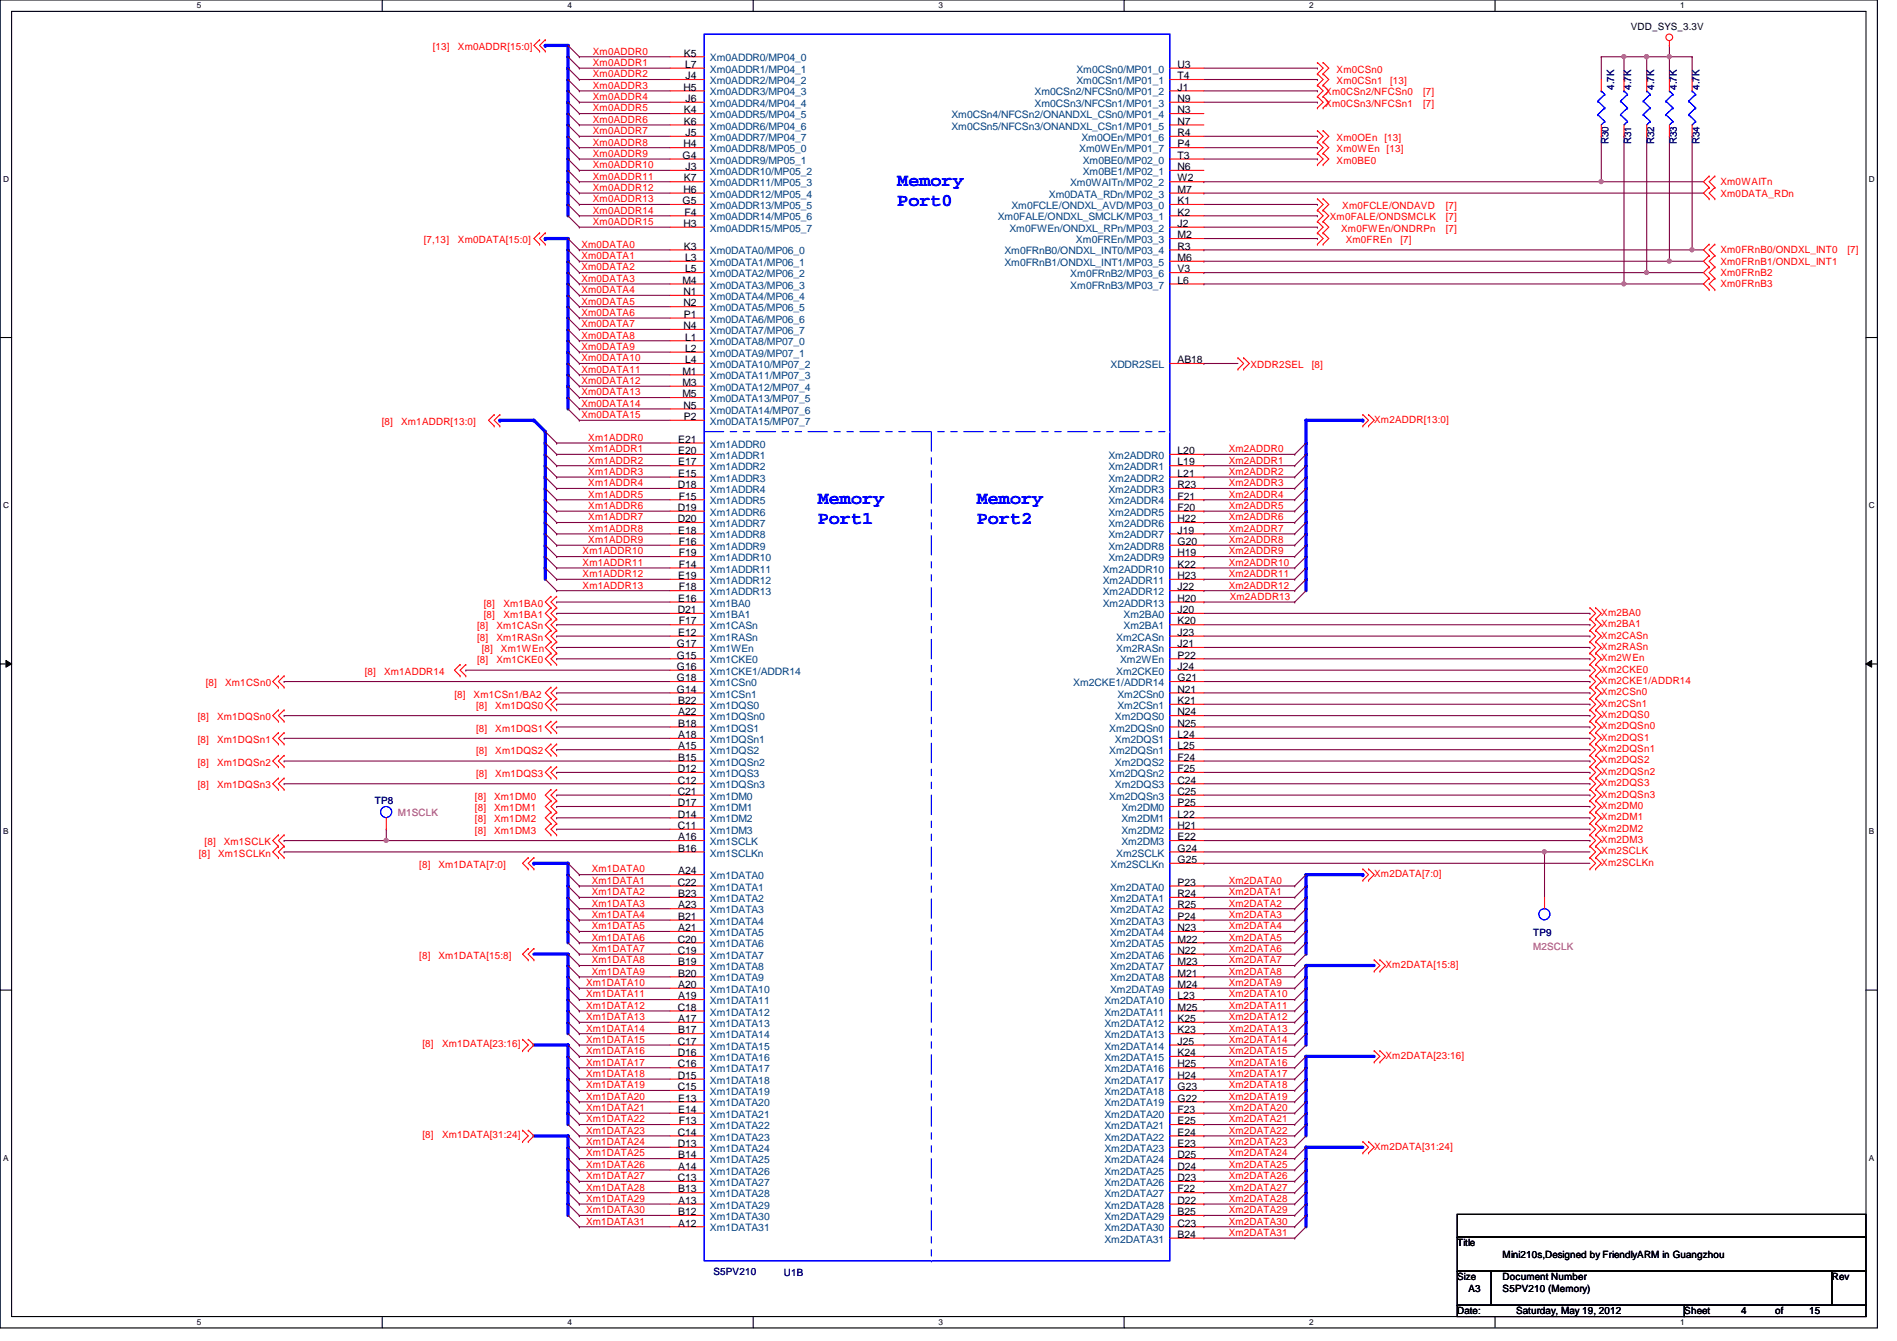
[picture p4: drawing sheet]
<svg xmlns="http://www.w3.org/2000/svg" width="297mm" height="210mm" viewBox="0 0 297 210" stroke-linecap="round" stroke-linejoin="round" font-family="sans-serif">
<defs><g id="words">
<g font-size="2.8" fill="#00f">
<text x="140.5" y="29">Memory</text>
<text x="140.5" y="32.3">Port0</text>
<text x="128.1" y="78.8">Memory</text>
<text x="128.1" y="82">Port1</text>
<text x="152.9" y="78.8">Memory</text>
<text x="152.9" y="82">Port2</text>
</g>
<g font-size="1.6">
<text x="255.4" y="4.7">VDD_SYS_3.3V</text>
<text x="107.1" y="8.8">K5</text>
<text x="107.3" y="10.6">L7</text>
<text x="184.4" y="10.6">U3</text>
<text x="107" y="14.2">H5</text>
<text x="107.1" y="17.7">K4</text>
<text x="107.4" y="12.4">J4</text>
<text x="107.4" y="16">J6</text>
<text x="184.4" y="12.4">T4</text>
<text x="184.4" y="14.2">J1</text>
<text x="184.4" y="16">N9</text>
<text x="184.4" y="17.7">N3</text>
<text x="107" y="23.1">H4</text>
<text x="107.1" y="19.5">K6</text>
<text x="107.4" y="21.3">J5</text>
<text x="184.4" y="19.5">N7</text>
<text x="184.4" y="21.3">R4</text>
<text x="184.4" y="23.1">P4</text>
<text x="106.9" y="24.8">G4</text>
<text x="107.1" y="28.4">K7</text>
<text x="107.4" y="26.6">J3</text>
<text x="184.4" y="24.8">T3</text>
<text x="184.4" y="26.6">N6</text>
<text x="184.4" y="28.4">W2</text>
<text x="106.9" y="32">G5</text>
<text x="107" y="30.2">H6</text>
<text x="107" y="35.5">H3</text>
<text x="107.2" y="33.7">F4</text>
<text x="184.4" y="30.2">M7</text>
<text x="184.4" y="32">K1</text>
<text x="184.4" y="33.7">K2</text>
<text x="184.4" y="35.5">J2</text>
<text x="107.1" y="39.1">K3</text>
<text x="107.3" y="40.9">L3</text>
<text x="184.4" y="37.3">M2</text>
<text x="184.4" y="39.1">R3</text>
<text x="184.4" y="40.9">M6</text>
<text x="106.8" y="44.4">M4</text>
<text x="107" y="46.2">N1</text>
<text x="107" y="48">N2</text>
<text x="107.3" y="42.6">L5</text>
<text x="184.4" y="42.6">V3</text>
<text x="184.4" y="44.4">L6</text>
<text x="107" y="51.5">N4</text>
<text x="107.1" y="49.7">P1</text>
<text x="107.3" y="53.3">L1</text>
<text x="106.8" y="58.6">M1</text>
<text x="107.3" y="55.1">L2</text>
<text x="107.3" y="56.9">L4</text>
<text x="184.4" y="56.9">AB18</text>
<text x="106.8" y="60.4">M3</text>
<text x="106.8" y="62.2">M5</text>
<text x="107" y="64">N5</text>
<text x="107.1" y="65.7">P2</text>
<text x="106.2" y="69.3">E21</text>
<text x="106.2" y="71.1">E20</text>
<text x="184.4" y="71.1">L20</text>
<text x="106.1" y="76.4">D18</text>
<text x="106.2" y="74.6">E15</text>
<text x="106.2" y="72.9">E17</text>
<text x="184.4" y="72.9">L19</text>
<text x="184.4" y="74.6">L21</text>
<text x="184.4" y="76.4">R23</text>
<text x="106.1" y="80">D19</text>
<text x="106.1" y="81.7">D20</text>
<text x="106.2" y="83.5">E18</text>
<text x="106.3" y="78.2">F15</text>
<text x="184.4" y="78.2">F21</text>
<text x="184.4" y="80">F20</text>
<text x="184.4" y="81.7">H22</text>
<text x="184.4" y="83.5">J19</text>
<text x="106.3" y="85.3">F16</text>
<text x="106.3" y="87.1">F19</text>
<text x="106.3" y="88.9">F14</text>
<text x="184.4" y="85.3">G20</text>
<text x="184.4" y="87.1">H19</text>
<text x="184.4" y="88.9">K22</text>
<text x="106.1" y="96">D21</text>
<text x="106.2" y="90.6">E19</text>
<text x="106.2" y="94.2">E16</text>
<text x="106.3" y="92.4">F18</text>
<text x="184.4" y="90.6">H23</text>
<text x="184.4" y="92.4">J22</text>
<text x="184.4" y="94.2">H20</text>
<text x="184.4" y="96">J20</text>
<text x="106" y="101.3">G17</text>
<text x="106.2" y="99.5">E12</text>
<text x="106.3" y="97.7">F17</text>
<text x="184.4" y="97.7">K20</text>
<text x="184.4" y="99.5">J23</text>
<text x="184.4" y="101.3">J21</text>
<text x="106" y="106.6">G18</text>
<text x="106" y="103.1">G15</text>
<text x="106" y="104.9">G16</text>
<text x="184.4" y="103.1">P22</text>
<text x="184.4" y="104.9">J24</text>
<text x="184.4" y="106.6">G21</text>
<text x="106" y="108.4">G14</text>
<text x="106.2" y="110.2">B22</text>
<text x="106.2" y="112">A22</text>
<text x="106.2" y="113.7">B18</text>
<text x="184.4" y="108.4">N21</text>
<text x="184.4" y="110.2">K21</text>
<text x="184.4" y="112">N24</text>
<text x="184.4" y="113.7">N25</text>
<text x="106.2" y="115.5">A18</text>
<text x="106.2" y="117.3">A15</text>
<text x="106.2" y="119.1">B15</text>
<text x="184.4" y="115.5">L24</text>
<text x="184.4" y="117.3">L25</text>
<text x="184.4" y="119.1">F24</text>
<text x="106.1" y="120.9">D12</text>
<text x="106.1" y="122.6">C12</text>
<text x="106.1" y="124.4">C21</text>
<text x="184.4" y="120.9">F25</text>
<text x="184.4" y="122.6">C24</text>
<text x="184.4" y="124.4">C25</text>
<text x="106.1" y="129.8">C11</text>
<text x="106.1" y="128">D14</text>
<text x="106.1" y="126.2">D17</text>
<text x="106.2" y="131.5">A16</text>
<text x="184.4" y="126.2">P25</text>
<text x="184.4" y="128">L22</text>
<text x="184.4" y="129.8">H21</text>
<text x="184.4" y="131.5">E22</text>
<text x="106.2" y="136.9">A24</text>
<text x="106.2" y="133.3">B16</text>
<text x="184.4" y="133.3">G24</text>
<text x="184.4" y="135.1">G25</text>
<text x="106.1" y="138.6">C22</text>
<text x="106.2" y="140.4">B23</text>
<text x="106.2" y="142.2">A23</text>
<text x="106.2" y="144">B21</text>
<text x="184.4" y="138.6">P23</text>
<text x="184.4" y="140.4">R24</text>
<text x="184.4" y="142.2">R25</text>
<text x="184.4" y="144">P24</text>
<text x="106.1" y="147.5">C20</text>
<text x="106.1" y="149.3">C19</text>
<text x="106.2" y="145.8">A21</text>
<text x="184.4" y="145.8">N23</text>
<text x="184.4" y="147.5">M22</text>
<text x="184.4" y="149.3">N22</text>
<text x="106.2" y="151.1">B19</text>
<text x="106.2" y="152.9">B20</text>
<text x="106.2" y="154.6">A20</text>
<text x="184.4" y="151.1">M23</text>
<text x="184.4" y="152.9">M21</text>
<text x="184.4" y="154.6">M24</text>
<text x="106.1" y="158.2">C18</text>
<text x="106.2" y="156.4">A19</text>
<text x="106.2" y="160">A17</text>
<text x="106.2" y="161.8">B17</text>
<text x="184.4" y="156.4">L23</text>
<text x="184.4" y="158.2">M25</text>
<text x="184.4" y="160">K25</text>
<text x="184.4" y="161.8">K23</text>
<text x="106.1" y="163.5">C17</text>
<text x="106.1" y="165.3">D16</text>
<text x="106.1" y="167.1">C16</text>
<text x="184.4" y="163.5">J25</text>
<text x="184.4" y="165.3">K24</text>
<text x="184.4" y="167.1">H25</text>
<text x="106.1" y="168.9">D15</text>
<text x="106.1" y="170.6">C15</text>
<text x="106.2" y="172.4">E13</text>
<text x="184.4" y="168.9">H24</text>
<text x="184.4" y="170.6">G23</text>
<text x="184.4" y="172.4">G22</text>
<text x="106.1" y="177.8">C14</text>
<text x="106.1" y="179.5">D13</text>
<text x="106.2" y="174.2">E14</text>
<text x="106.3" y="176">F13</text>
<text x="184.4" y="174.2">F23</text>
<text x="184.4" y="176">E25</text>
<text x="184.4" y="177.8">E24</text>
<text x="184.4" y="179.5">E23</text>
<text x="106.1" y="184.9">C13</text>
<text x="106.2" y="181.3">B14</text>
<text x="106.2" y="183.1">A14</text>
<text x="184.4" y="181.3">D25</text>
<text x="184.4" y="183.1">D24</text>
<text x="184.4" y="184.9">D23</text>
<text x="106.2" y="186.6">B13</text>
<text x="106.2" y="188.4">A13</text>
<text x="106.2" y="190.2">B12</text>
<text x="106.2" y="192">A12</text>
<text x="184.4" y="186.6">F22</text>
<text x="184.4" y="188.4">D22</text>
<text x="184.4" y="190.2">B25</text>
<text x="184.4" y="192">C23</text>
<text x="184.4" y="193.8">B24</text>
<text x="228.2" y="195.1">Title</text>
<text x="235.3" y="196.8">Mini210s,Designed by FriendlyARM in Guangzhou</text>
<text x="228.2" y="200.4">Size</text>
<text x="230" y="202.2">A3</text>
<text x="235.3" y="200.4">Document Number</text>
<text x="235.3" y="202.2">S5PV210 (Memory)</text>
<text x="286.8" y="200.4">Rev</text>
<text x="228.2" y="205.7">Date:</text>
<text x="237.4" y="205.7">Saturday, May 19, 2012</text>
<text x="263.7" y="205.7">Sheet</text>
<text x="272.6" y="205.7">4</text>
<text x="278" y="205.7">of</text>
<text x="283.3" y="205.7">15</text>
</g>
<g font-size="1.6" fill="#f00">
<text x="67.8" y="7.8">[13]</text>
<text x="71.7" y="7.8">Xm0ADDR[15:0]</text>
<text x="92.8" y="8.6">Xm0ADDR0</text>
<text x="92.8" y="10.3">Xm0ADDR1</text>
<text x="209.3" y="11.4">Xm0CSn0</text>
<text x="92.8" y="17.4">Xm0ADDR5</text>
<text x="92.8" y="13.9">Xm0ADDR3</text>
<text x="92.8" y="15.7">Xm0ADDR4</text>
<text x="92.8" y="12.1">Xm0ADDR2</text>
<text x="207.5" y="14.9">Xm0CSn2/NFCSn0</text>
<text x="207.5" y="16.7">Xm0CSn3/NFCSn1</text>
<text x="209.3" y="13.2">Xm0CSn1</text>
<text x="217.7" y="13.2">[13]</text>
<text x="222.8" y="14.9">[7]</text>
<text x="222.8" y="16.7">[7]</text>
<text x="92.8" y="22.8">Xm0ADDR8</text>
<text x="92.8" y="19.2">Xm0ADDR6</text>
<text x="92.8" y="21">Xm0ADDR7</text>
<text x="209.3" y="22.1">Xm0OEn [13]</text>
<text x="209.3" y="23.8">Xm0WEn [13]</text>
<text x="92.8" y="28.1">Xm0ADDR11</text>
<text x="92.8" y="24.6">Xm0ADDR9</text>
<text x="92.8" y="26.3">Xm0ADDR10</text>
<text x="92.8" y="29.9">Xm0ADDR12</text>
<text x="209.3" y="25.6">Xm0BE0</text>
<text x="269.4" y="29">Xm0WAITn</text>
<text x="92.8" y="35.2">Xm0ADDR15</text>
<text x="92.8" y="33.4">Xm0ADDR14</text>
<text x="92.8" y="31.7">Xm0ADDR13</text>
<text x="208.2" y="34.5">Xm0FALE/ONDSMCLK</text>
<text x="210.2" y="32.7">Xm0FCLE/ONDAVD</text>
<text x="226.4" y="32.7">[7]</text>
<text x="226.4" y="34.5">[7]</text>
<text x="269.4" y="30.8">Xm0DATA_RDn</text>
<text x="66.4" y="38.1">[7,13]</text>
<text x="71.7" y="38.1">Xm0DATA[15:0]</text>
<text x="91.1" y="38.8">Xm0DATA0</text>
<text x="91.1" y="40.6">Xm0DATA1</text>
<text x="210" y="36.3">Xm0FWEn/ONDRPn</text>
<text x="210.7" y="38.1">Xm0FREn</text>
<text x="219.3" y="38.1">[7]</text>
<text x="226.4" y="36.3">[7]</text>
<text x="269.4" y="39.7">Xm0FRnB0/ONDXL_INT0</text>
<text x="269.4" y="41.4">Xm0FRnB1/ONDXL_INT1</text>
<text x="289.3" y="39.7">[7]</text>
<text x="91.1" y="42.3">Xm0DATA2</text>
<text x="91.1" y="44.1">Xm0DATA3</text>
<text x="91.1" y="45.9">Xm0DATA4</text>
<text x="91.1" y="47.7">Xm0DATA5</text>
<text x="269.4" y="43.2">Xm0FRnB2</text>
<text x="269.4" y="45">Xm0FRnB3</text>
<text x="91.1" y="53">Xm0DATA8</text>
<text x="91.1" y="49.4">Xm0DATA6</text>
<text x="91.1" y="51.2">Xm0DATA7</text>
<text x="91.1" y="54.8">Xm0DATA9</text>
<text x="91.1" y="56.6">Xm0DATA10</text>
<text x="91.1" y="58.3">Xm0DATA11</text>
<text x="195.8" y="57.6">XDDR2SEL</text>
<text x="205.4" y="57.6">[8]</text>
<text x="91.1" y="60.1">Xm0DATA12</text>
<text x="91.1" y="61.9">Xm0DATA13</text>
<text x="91.1" y="63.7">Xm0DATA14</text>
<text x="91.1" y="65.4">Xm0DATA15</text>
<text x="59.8" y="66.5">[8]</text>
<text x="62.8" y="66.5">Xm1ADDR[13:0]</text>
<text x="92.1" y="69">Xm1ADDR0</text>
<text x="92.1" y="70.8">Xm1ADDR1</text>
<text x="192.4" y="70.8">Xm2ADDR0</text>
<text x="215.2" y="66.2">Xm2ADDR[13:0]</text>
<text x="92.1" y="72.6">Xm1ADDR2</text>
<text x="92.1" y="74.3">Xm1ADDR3</text>
<text x="92.1" y="76.1">Xm1ADDR4</text>
<text x="92.1" y="77.9">Xm1ADDR5</text>
<text x="192.4" y="72.6">Xm2ADDR1</text>
<text x="192.4" y="74.3">Xm2ADDR2</text>
<text x="192.4" y="76.1">Xm2ADDR3</text>
<text x="192.4" y="77.9">Xm2ADDR4</text>
<text x="92.1" y="79.7">Xm1ADDR6</text>
<text x="92.1" y="81.4">Xm1ADDR7</text>
<text x="92.1" y="83.2">Xm1ADDR8</text>
<text x="192.4" y="79.7">Xm2ADDR5</text>
<text x="192.4" y="81.4">Xm2ADDR6</text>
<text x="192.4" y="83.2">Xm2ADDR7</text>
<text x="91.2" y="86.8">Xm1ADDR10</text>
<text x="91.2" y="88.6">Xm1ADDR11</text>
<text x="92.1" y="85">Xm1ADDR9</text>
<text x="192.4" y="85">Xm2ADDR8</text>
<text x="192.4" y="86.8">Xm2ADDR9</text>
<text x="192.4" y="88.6">Xm2ADDR10</text>
<text x="75.8" y="95">[8]</text>
<text x="78.8" y="95">Xm1BA0</text>
<text x="91.2" y="90.3">Xm1ADDR12</text>
<text x="91.2" y="92.1">Xm1ADDR13</text>
<text x="192.4" y="90.3">Xm2ADDR11</text>
<text x="192.4" y="92.1">Xm2ADDR12</text>
<text x="192.6" y="93.9">Xm2ADDR13</text>
<text x="74.7" y="100.3">[8]</text>
<text x="74.7" y="98.5">[8]</text>
<text x="75.8" y="96.7">[8]</text>
<text x="77.7" y="100.3">Xm1RASn</text>
<text x="77.7" y="98.5">Xm1CASn</text>
<text x="78.8" y="96.7">Xm1BA1</text>
<text x="250.7" y="96.4">Xm2BA0</text>
<text x="250.7" y="98.2">Xm2BA1</text>
<text x="250.7" y="99.9">Xm2CASn</text>
<text x="250.7" y="101.7">Xm2RASn</text>
<text x="32.2" y="107.4">[8]</text>
<text x="35.3" y="107.4">Xm1CSn0</text>
<text x="57.1" y="105.6">[8]</text>
<text x="60.2" y="105.6">Xm1ADDR14</text>
<text x="74.7" y="103.8">[8]</text>
<text x="75.4" y="102.1">[8]</text>
<text x="77.7" y="103.8">Xm1CKE0</text>
<text x="78.4" y="102.1">Xm1WEn</text>
<text x="250.7" y="105.3">Xm2CKE0</text>
<text x="250.7" y="107.1">Xm2CKE1/ADDR14</text>
<text x="250.7" y="103.5">Xm2WEn</text>
<text x="31" y="112.7">[8]</text>
<text x="34" y="112.7">Xm1DQSn0</text>
<text x="71.2" y="109.2">[8]</text>
<text x="74.2" y="109.2">Xm1CSn1/BA2</text>
<text x="74.5" y="111">[8]</text>
<text x="77.6" y="111">Xm1DQS0</text>
<text x="250.7" y="108.8">Xm2CSn0</text>
<text x="250.7" y="112.4">Xm2DQS0</text>
<text x="250.7" y="110.6">Xm2CSn1</text>
<text x="31" y="116.3">[8]</text>
<text x="31" y="119.8">[8]</text>
<text x="34" y="116.3">Xm1DQSn1</text>
<text x="34" y="119.8">Xm1DQSn2</text>
<text x="74.5" y="114.5">[8]</text>
<text x="74.5" y="118.1">[8]</text>
<text x="77.6" y="114.5">Xm1DQS1</text>
<text x="77.6" y="118.1">Xm1DQS2</text>
<text x="250.7" y="114.2">Xm2DQSn0</text>
<text x="250.7" y="116">Xm2DQS1</text>
<text x="250.7" y="119.5">Xm2DQS2</text>
<text x="250.7" y="117.7">Xm2DQSn1</text>
<text x="31" y="123.4">[8]</text>
<text x="34" y="123.4">Xm1DQSn3</text>
<text x="74.4" y="125.2">[8]</text>
<text x="74.5" y="121.6">[8]</text>
<text x="77.4" y="125.2">Xm1DM0</text>
<text x="77.6" y="121.6">Xm1DQS3</text>
<text x="250.7" y="121.3">Xm2DQSn2</text>
<text x="250.7" y="123.1">Xm2DQS3</text>
<text x="250.7" y="124.8">Xm2DQSn3</text>
<text x="74.4" y="127">[8]</text>
<text x="74.4" y="128.7">[8]</text>
<text x="74.4" y="130.5">[8]</text>
<text x="77.4" y="127">Xm1DM1</text>
<text x="77.4" y="128.7">Xm1DM2</text>
<text x="77.4" y="130.5">Xm1DM3</text>
<text x="250.7" y="126.6">Xm2DM0</text>
<text x="250.7" y="128.4">Xm2DM1</text>
<text x="250.7" y="130.2">Xm2DM2</text>
<text x="250.7" y="132">Xm2DM3</text>
<text x="31.2" y="134.1">[8]</text>
<text x="32" y="132.3">[8]</text>
<text x="34.2" y="134.1">Xm1SCLKn</text>
<text x="35" y="132.3">Xm1SCLK</text>
<text x="65.7" y="135.8">[8]</text>
<text x="68.7" y="135.8">Xm1DATA[7:0]</text>
<text x="92.7" y="136.6">Xm1DATA0</text>
<text x="215.2" y="137.3">Xm2DATA[7:0]</text>
<text x="250.7" y="133.7">Xm2SCLK</text>
<text x="250.7" y="135.5">Xm2SCLKn</text>
<text x="92.7" y="138.3">Xm1DATA1</text>
<text x="92.7" y="140.1">Xm1DATA2</text>
<text x="92.7" y="141.9">Xm1DATA3</text>
<text x="92.7" y="143.7">Xm1DATA4</text>
<text x="192.4" y="138.3">Xm2DATA0</text>
<text x="192.4" y="140.1">Xm2DATA1</text>
<text x="192.4" y="141.9">Xm2DATA2</text>
<text x="192.4" y="143.7">Xm2DATA3</text>
<text x="92.7" y="145.5">Xm1DATA5</text>
<text x="92.7" y="147.2">Xm1DATA6</text>
<text x="92.7" y="149">Xm1DATA7</text>
<text x="192.4" y="145.5">Xm2DATA4</text>
<text x="192.4" y="147.2">Xm2DATA5</text>
<text x="192.4" y="149">Xm2DATA6</text>
<text x="65.7" y="150.1">[8]</text>
<text x="68.7" y="150.1">Xm1DATA[15:8]</text>
<text x="91.8" y="154.3">Xm1DATA10</text>
<text x="92.7" y="150.8">Xm1DATA8</text>
<text x="92.7" y="152.6">Xm1DATA9</text>
<text x="192.4" y="152.6">Xm2DATA8</text>
<text x="192.4" y="154.3">Xm2DATA9</text>
<text x="192.4" y="150.8">Xm2DATA7</text>
<text x="217" y="151.5">Xm2DATA[15:8]</text>
<text x="91.8" y="156.1">Xm1DATA11</text>
<text x="91.8" y="157.9">Xm1DATA12</text>
<text x="91.8" y="159.7">Xm1DATA13</text>
<text x="91.8" y="161.5">Xm1DATA14</text>
<text x="192.4" y="156.1">Xm2DATA10</text>
<text x="192.4" y="157.9">Xm2DATA11</text>
<text x="192.4" y="159.7">Xm2DATA12</text>
<text x="192.4" y="161.5">Xm2DATA13</text>
<text x="66.2" y="164">[8]</text>
<text x="69.2" y="164">Xm1DATA[23:16]</text>
<text x="91.8" y="163.2">Xm1DATA15</text>
<text x="91.8" y="165">Xm1DATA16</text>
<text x="91.8" y="166.8">Xm1DATA17</text>
<text x="192.4" y="163.2">Xm2DATA14</text>
<text x="192.4" y="165">Xm2DATA15</text>
<text x="192.4" y="166.8">Xm2DATA16</text>
<text x="217" y="165.7">Xm2DATA[23:16]</text>
<text x="91.8" y="168.6">Xm1DATA18</text>
<text x="91.8" y="170.3">Xm1DATA19</text>
<text x="91.8" y="172.1">Xm1DATA20</text>
<text x="91.8" y="173.9">Xm1DATA21</text>
<text x="192.4" y="168.6">Xm2DATA17</text>
<text x="192.4" y="170.3">Xm2DATA18</text>
<text x="192.4" y="172.1">Xm2DATA19</text>
<text x="192.4" y="173.9">Xm2DATA20</text>
<text x="66.2" y="178.2">[8]</text>
<text x="69.2" y="178.2">Xm1DATA[31:24]</text>
<text x="91.8" y="175.7">Xm1DATA22</text>
<text x="91.8" y="177.5">Xm1DATA23</text>
<text x="91.8" y="179.2">Xm1DATA24</text>
<text x="192.4" y="175.7">Xm2DATA21</text>
<text x="192.4" y="177.5">Xm2DATA22</text>
<text x="192.4" y="179.2">Xm2DATA23</text>
<text x="215.2" y="180">Xm2DATA[31:24]</text>
<text x="91.8" y="181">Xm1DATA25</text>
<text x="91.8" y="182.8">Xm1DATA26</text>
<text x="91.8" y="184.6">Xm1DATA27</text>
<text x="192.4" y="181">Xm2DATA24</text>
<text x="192.4" y="182.8">Xm2DATA25</text>
<text x="192.4" y="184.6">Xm2DATA26</text>
<text x="91.8" y="186.4">Xm1DATA28</text>
<text x="91.8" y="188.1">Xm1DATA29</text>
<text x="91.8" y="189.9">Xm1DATA30</text>
<text x="91.8" y="191.7">Xm1DATA31</text>
<text x="192.4" y="188.1">Xm2DATA28</text>
<text x="192.4" y="189.9">Xm2DATA29</text>
<text x="192.4" y="191.7">Xm2DATA30</text>
<text x="192.4" y="186.4">Xm2DATA27</text>
<text x="192.4" y="193.5">Xm2DATA31</text>
</g>
<g font-size="1.6" fill="#004080">
<text x="111.2" y="9.6">Xm0ADDR0/MP04_0</text>
<text x="111.2" y="11.4">Xm0ADDR1/MP04_1</text>
<text x="168.6" y="11.4">Xm0CSn0/MP01_0</text>
<text x="111.2" y="13.2">Xm0ADDR2/MP04_2</text>
<text x="111.2" y="14.9">Xm0ADDR3/MP04_3</text>
<text x="111.2" y="16.7">Xm0ADDR4/MP04_4</text>
<text x="162" y="14.9">Xm0CSn2/NFCSn0/MP01_2</text>
<text x="162" y="16.7">Xm0CSn3/NFCSn1/MP01_3</text>
<text x="168.6" y="13.2">Xm0CSn1/MP01_1</text>
<text x="111.2" y="18.5">Xm0ADDR5/MP04_5</text>
<text x="111.2" y="20.3">Xm0ADDR6/MP04_6</text>
<text x="111.2" y="22.1">Xm0ADDR7/MP04_7</text>
<text x="111.2" y="23.8">Xm0ADDR8/MP05_0</text>
<text x="149" y="18.5">Xm0CSn4/NFCSn2/ONANDXL_CSn0/MP01_4</text>
<text x="149" y="20.3">Xm0CSn5/NFCSn3/ONANDXL_CSn1/MP01_5</text>
<text x="169" y="23.8">Xm0WEn/MP01_7</text>
<text x="169.3" y="22.1">Xm0OEn/MP01_6</text>
<text x="111.2" y="25.6">Xm0ADDR9/MP05_1</text>
<text x="111.2" y="27.4">Xm0ADDR10/MP05_2</text>
<text x="111.2" y="29.2">Xm0ADDR11/MP05_3</text>
<text x="167.6" y="29.2">Xm0WAITn/MP02_2</text>
<text x="169.5" y="25.6">Xm0BE0/MP02_0</text>
<text x="169.5" y="27.4">Xm0BE1/MP02_1</text>
<text x="111.2" y="30.9">Xm0ADDR12/MP05_4</text>
<text x="111.2" y="32.7">Xm0ADDR13/MP05_5</text>
<text x="111.2" y="34.5">Xm0ADDR14/MP05_6</text>
<text x="156.2" y="34.5">Xm0FALE/ONDXL_SMCLK/MP03_1</text>
<text x="158.4" y="32.7">Xm0FCLE/ONDXL_AVD/MP03_0</text>
<text x="164.3" y="30.9">Xm0DATA_RDn/MP02_3</text>
<text x="111.2" y="36.3">Xm0ADDR15/MP05_7</text>
<text x="111.2" y="39.8">Xm0DATA0/MP06_0</text>
<text x="111.2" y="41.6">Xm0DATA1/MP06_1</text>
<text x="157.3" y="39.8">Xm0FRnB0/ONDXL_INT0/MP03_4</text>
<text x="157.3" y="41.6">Xm0FRnB1/ONDXL_INT1/MP03_5</text>
<text x="158.1" y="36.3">Xm0FWEn/ONDXL_RPn/MP03_2</text>
<text x="168.5" y="38.1">Xm0FREn/MP03_3</text>
<text x="111.2" y="43.4">Xm0DATA2/MP06_2</text>
<text x="111.2" y="45.2">Xm0DATA3/MP06_3</text>
<text x="111.2" y="46.9">Xm0DATA4/MP06_4</text>
<text x="167.6" y="43.4">Xm0FRnB2/MP03_6</text>
<text x="167.6" y="45.2">Xm0FRnB3/MP03_7</text>
<text x="111.2" y="48.7">Xm0DATA5/MP06_5</text>
<text x="111.2" y="50.5">Xm0DATA6/MP06_6</text>
<text x="111.2" y="52.3">Xm0DATA7/MP06_7</text>
<text x="111.2" y="54.1">Xm0DATA8/MP07_0</text>
<text x="111.2" y="55.8">Xm0DATA9/MP07_1</text>
<text x="111.2" y="57.6">Xm0DATA10/MP07_2</text>
<text x="111.2" y="59.4">Xm0DATA11/MP07_3</text>
<text x="173.9" y="57.6">XDDR2SEL</text>
<text x="111.2" y="61.2">Xm0DATA12/MP07_4</text>
<text x="111.2" y="62.9">Xm0DATA13/MP07_5</text>
<text x="111.2" y="64.7">Xm0DATA14/MP07_6</text>
<text x="111.2" y="66.5">Xm0DATA15/MP07_7</text>
<text x="111.2" y="70.1">Xm1ADDR0</text>
<text x="111.2" y="71.8">Xm1ADDR1</text>
<text x="173.6" y="71.8">Xm2ADDR0</text>
<text x="111.2" y="75.4">Xm1ADDR3</text>
<text x="111.2" y="77.2">Xm1ADDR4</text>
<text x="111.2" y="73.6">Xm1ADDR2</text>
<text x="173.6" y="73.6">Xm2ADDR1</text>
<text x="173.6" y="75.4">Xm2ADDR2</text>
<text x="173.6" y="77.2">Xm2ADDR3</text>
<text x="111.2" y="79">Xm1ADDR5</text>
<text x="111.2" y="80.7">Xm1ADDR6</text>
<text x="111.2" y="82.5">Xm1ADDR7</text>
<text x="173.6" y="79">Xm2ADDR4</text>
<text x="173.6" y="80.7">Xm2ADDR5</text>
<text x="173.6" y="82.5">Xm2ADDR6</text>
<text x="111.2" y="84.3">Xm1ADDR8</text>
<text x="111.2" y="86.1">Xm1ADDR9</text>
<text x="111.2" y="87.8">Xm1ADDR10</text>
<text x="111.2" y="89.6">Xm1ADDR11</text>
<text x="172.7" y="89.6">Xm2ADDR10</text>
<text x="173.6" y="84.3">Xm2ADDR7</text>
<text x="173.6" y="86.1">Xm2ADDR8</text>
<text x="173.6" y="87.8">Xm2ADDR9</text>
<text x="111.2" y="91.4">Xm1ADDR12</text>
<text x="111.2" y="93.2">Xm1ADDR13</text>
<text x="111.2" y="95">Xm1BA0</text>
<text x="172.7" y="91.4">Xm2ADDR11</text>
<text x="172.7" y="93.2">Xm2ADDR12</text>
<text x="172.7" y="95">Xm2ADDR13</text>
<text x="111.2" y="96.7">Xm1BA1</text>
<text x="111.2" y="100.3">Xm1RASn</text>
<text x="111.2" y="98.5">Xm1CASn</text>
<text x="174.8" y="100.3">Xm2CASn</text>
<text x="175.9" y="96.7">Xm2BA0</text>
<text x="175.9" y="98.5">Xm2BA1</text>
<text x="111.2" y="107.4">Xm1CSn0</text>
<text x="111.2" y="103.8">Xm1CKE0</text>
<text x="111.2" y="105.6">Xm1CKE1/ADDR14</text>
<text x="111.2" y="102.1">Xm1WEn</text>
<text x="168.1" y="107.4">Xm2CKE1/ADDR14</text>
<text x="174.8" y="102.1">Xm2RASn</text>
<text x="174.8" y="105.6">Xm2CKE0</text>
<text x="175.4" y="103.8">Xm2WEn</text>
<text x="111.2" y="109.2">Xm1CSn1</text>
<text x="111.2" y="111">Xm1DQS0</text>
<text x="111.2" y="112.7">Xm1DQSn0</text>
<text x="174.6" y="112.7">Xm2DQS0</text>
<text x="175" y="109.2">Xm2CSn0</text>
<text x="175" y="111">Xm2CSn1</text>
<text x="111.2" y="114.5">Xm1DQS1</text>
<text x="111.2" y="116.3">Xm1DQSn1</text>
<text x="111.2" y="118.1">Xm1DQS2</text>
<text x="111.2" y="119.8">Xm1DQSn2</text>
<text x="173.7" y="114.5">Xm2DQSn0</text>
<text x="173.7" y="118.1">Xm2DQSn1</text>
<text x="174.6" y="116.3">Xm2DQS1</text>
<text x="174.6" y="119.8">Xm2DQS2</text>
<text x="111.2" y="121.6">Xm1DQS3</text>
<text x="111.2" y="123.4">Xm1DQSn3</text>
<text x="111.2" y="125.2">Xm1DM0</text>
<text x="173.7" y="121.6">Xm2DQSn2</text>
<text x="173.7" y="125.2">Xm2DQSn3</text>
<text x="174.6" y="123.4">Xm2DQS3</text>
<text x="111.2" y="130.5">Xm1DM3</text>
<text x="111.2" y="128.7">Xm1DM2</text>
<text x="111.2" y="127">Xm1DM1</text>
<text x="175.6" y="127">Xm2DM0</text>
<text x="175.6" y="128.7">Xm2DM1</text>
<text x="175.6" y="130.5">Xm2DM2</text>
<text x="111.2" y="137.6">Xm1DATA0</text>
<text x="111.2" y="132.3">Xm1SCLK</text>
<text x="111.2" y="134.1">Xm1SCLKn</text>
<text x="173.9" y="135.8">Xm2SCLKn</text>
<text x="174.8" y="134.1">Xm2SCLK</text>
<text x="175.6" y="132.3">Xm2DM3</text>
<text x="111.2" y="139.4">Xm1DATA1</text>
<text x="111.2" y="141.2">Xm1DATA2</text>
<text x="111.2" y="143">Xm1DATA3</text>
<text x="173.8" y="139.4">Xm2DATA0</text>
<text x="173.8" y="141.2">Xm2DATA1</text>
<text x="173.8" y="143">Xm2DATA2</text>
<text x="111.2" y="144.7">Xm1DATA4</text>
<text x="111.2" y="146.5">Xm1DATA5</text>
<text x="111.2" y="148.3">Xm1DATA6</text>
<text x="173.8" y="144.7">Xm2DATA3</text>
<text x="173.8" y="146.5">Xm2DATA4</text>
<text x="173.8" y="148.3">Xm2DATA5</text>
<text x="111.2" y="150.1">Xm1DATA7</text>
<text x="111.2" y="151.8">Xm1DATA8</text>
<text x="111.2" y="153.6">Xm1DATA9</text>
<text x="111.2" y="155.4">Xm1DATA10</text>
<text x="173.8" y="150.1">Xm2DATA6</text>
<text x="173.8" y="151.8">Xm2DATA7</text>
<text x="173.8" y="153.6">Xm2DATA8</text>
<text x="173.8" y="155.4">Xm2DATA9</text>
<text x="111.2" y="157.2">Xm1DATA11</text>
<text x="111.2" y="159">Xm1DATA12</text>
<text x="111.2" y="160.7">Xm1DATA13</text>
<text x="172.9" y="157.2">Xm2DATA10</text>
<text x="172.9" y="159">Xm2DATA11</text>
<text x="172.9" y="160.7">Xm2DATA12</text>
<text x="111.2" y="162.5">Xm1DATA14</text>
<text x="111.2" y="164.3">Xm1DATA15</text>
<text x="111.2" y="166.1">Xm1DATA16</text>
<text x="111.2" y="167.9">Xm1DATA17</text>
<text x="172.9" y="162.5">Xm2DATA13</text>
<text x="172.9" y="164.3">Xm2DATA14</text>
<text x="172.9" y="166.1">Xm2DATA15</text>
<text x="172.9" y="167.9">Xm2DATA16</text>
<text x="111.2" y="169.6">Xm1DATA18</text>
<text x="111.2" y="171.4">Xm1DATA19</text>
<text x="111.2" y="173.2">Xm1DATA20</text>
<text x="172.9" y="169.6">Xm2DATA17</text>
<text x="172.9" y="171.4">Xm2DATA18</text>
<text x="172.9" y="173.2">Xm2DATA19</text>
<text x="111.2" y="175">Xm1DATA21</text>
<text x="111.2" y="176.7">Xm1DATA22</text>
<text x="111.2" y="178.5">Xm1DATA23</text>
<text x="172.9" y="175">Xm2DATA20</text>
<text x="172.9" y="176.7">Xm2DATA21</text>
<text x="172.9" y="178.5">Xm2DATA22</text>
<text x="111.2" y="180.3">Xm1DATA24</text>
<text x="111.2" y="182.1">Xm1DATA25</text>
<text x="111.2" y="183.9">Xm1DATA26</text>
<text x="111.2" y="185.6">Xm1DATA27</text>
<text x="172.9" y="180.3">Xm2DATA23</text>
<text x="172.9" y="182.1">Xm2DATA24</text>
<text x="172.9" y="183.9">Xm2DATA25</text>
<text x="172.9" y="185.6">Xm2DATA26</text>
<text x="111.2" y="187.4">Xm1DATA28</text>
<text x="111.2" y="189.2">Xm1DATA29</text>
<text x="111.2" y="191">Xm1DATA30</text>
<text x="172.9" y="187.4">Xm2DATA27</text>
<text x="172.9" y="189.2">Xm2DATA28</text>
<text x="172.9" y="191">Xm2DATA29</text>
<text x="111.2" y="192.7">Xm1DATA31</text>
<text x="172.9" y="192.7">Xm2DATA30</text>
<text x="172.9" y="194.5">Xm2DATA31</text>
</g>
<g font-size="1.6" fill="#000080">
<text x="252.8" y="14.1" transform="rotate(-90 252.8 14.1)">4.7K</text>
<text x="255.4" y="14.1" transform="rotate(-90 255.4 14.1)">4.7K</text>
<text x="259" y="14.1" transform="rotate(-90 259 14.1)">4.7K</text>
<text x="262.5" y="14.1" transform="rotate(-90 262.5 14.1)">4.7K</text>
<text x="266.1" y="14.1" transform="rotate(-90 266.1 14.1)">4.7K</text>
<text x="251.9" y="22.6" transform="rotate(-90 251.9 22.6)">R30</text>
<text x="255.4" y="22.6" transform="rotate(-90 255.4 22.6)">R31</text>
<text x="259" y="22.6" transform="rotate(-90 259 22.6)">R32</text>
<text x="262.5" y="22.6" transform="rotate(-90 262.5 22.6)">R33</text>
<text x="266.1" y="22.6" transform="rotate(-90 266.1 22.6)">R34</text>
<text x="58.7" y="125.9">TP8</text>
<text x="240.1" y="146.5">TP9</text>
<text x="111.7" y="199.5">S5PV210</text>
<text x="122.7" y="199.7">U1B</text>
</g>
<g font-size="1.6" fill="#f0f">
<text x="62.3" y="127.7">M1SCLK</text>
<text x="240.1" y="148.7">M2SCLK</text>
</g>
<g font-size="1.3">
<text x="30.8" y="1.3">5</text>
<text x="88.9" y="1.3">4</text>
<text x="146.9" y="1.3">3</text>
<text x="205" y="1.3">2</text>
<text x="263.1" y="1.3">1</text>
<text x=".5" y="28.4">D</text>
<text x="292.6" y="28.4">D</text>
<text x=".5" y="79.5">C</text>
<text x="292.6" y="79.5">C</text>
<text x=".5" y="130.6">B</text>
<text x="292.6" y="130.6">B</text>
<text x=".5" y="181.7">A</text>
<text x="292.6" y="181.7">A</text>
<text x="30.8" y="207.4">5</text>
<text x="88.9" y="207.4">4</text>
<text x="146.9" y="207.4">3</text>
<text x="205" y="207.4">2</text>
<text x="263.1" y="207.4">1</text>
</g>
</g></defs>
<path d="M0 0h294v207.9h-294zM1.8 1.8h290.4v204.3h-290.4z" fill="none" stroke="#000" stroke-width=".17"/>
<g fill="#fff">
<path d="M30.8 .2h.7v1.4h-.7z"/>
<path d="M30.8 206.2h.7v1.4h-.7z"/>
</g>
<path d="M59.9 0v1.8M59.9 206.1v1.8" fill="none" stroke="#000" stroke-width=".17"/>
<g fill="#fff">
<path d="M88.9 .2h.6v1.4h-.6z"/>
<path d="M88.9 206.2h.6v1.4h-.6z"/>
</g>
<path d="M117.9 0v1.8M117.9 206.1v1.8" fill="none" stroke="#000" stroke-width=".17"/>
<g fill="#fff">
<path d="M146.9 .2h.7v1.4h-.7z"/>
<path d="M146.9 206.2h.7v1.4h-.7z"/>
</g>
<path d="M176 0v1.8M176 206.1v1.8" fill="none" stroke="#000" stroke-width=".17"/>
<g fill="#fff">
<path d="M205 .2h.7v1.4h-.7z"/>
<path d="M205 206.2h.7v1.4h-.7z"/>
</g>
<path d="M234.1 0v1.8M234.1 206.1v1.8" fill="none" stroke="#000" stroke-width=".17"/>
<g fill="#fff">
<path d="M263.1 .2h.7v1.4h-.7z"/>
<path d="M263.1 206.2h.7v1.4h-.7z"/>
<path d="M.5 27.3h.9v1.4h-.9z"/>
<path d="M292.6 27.3h.9v1.4h-.9z"/>
<path d="M.5 78.4h.9v1.4h-.9z"/>
<path d="M292.6 78.4h.9v1.4h-.9z"/>
</g>
<path d="M0 52.8h1.8M292.2 52.8h1.8" fill="none" stroke="#000" stroke-width=".17"/>
<g fill="#fff">
<path d="M.5 129.5h.8v1.4h-.8z"/>
<path d="M292.6 129.5h.9v1.4h-.9z"/>
</g>
<path d="M0 103.9h1.8M292.2 103.9h1.8" fill="none" stroke="#000" stroke-width=".17"/>
<path d="M.9 103.4l.9 .5-.9 .5zM292.2 103.9l.9-.5v1z" fill="#000"/>
<path d="M.9 103.4l.9 .5-.9 .5zM292.2 103.9l.9-.5v1z" fill="none" stroke="#000" stroke-width=".16"/>
<g fill="#fff">
<path d="M.5 180.5h.8v1.4h-.8z"/>
<path d="M292.6 180.5h.9v1.4h-.9z"/>
</g>
<path d="M0 155h1.8M292.2 155h1.8" fill="none" stroke="#000" stroke-width=".17"/>
<g fill="none" stroke="#800040" stroke-width=".17">
<path d="M87.2 69.3h.1M87.2 71.1h.1M87.2 72.9h.1M87.2 74.7h.1M87.2 76.5h.1M87.2 78.2h.1M87.2 69.3h17.7M87.2 71.1h17.7M87.2 72.9h17.7M87.2 74.7h17.7M87.2 76.5h17.7M87.2 78.2h17.7"/>
<path d="M87.2 80h.1M87.2 81.8h.1M87.2 83.6h.1M87.2 85.3h.1M87.2 87.1h.1M87.2 88.9h.1M87.2 90.7h.1M87.2 80h17.7M87.2 81.8h17.7M87.2 83.6h17.7M87.2 85.3h17.7M87.2 87.1h17.7"/>
<path d="M87.2 88.9h17.7M87.2 90.7h17.7M90.7 136.9h.1M90.7 138.7h.1M90.7 136.9h14.2M90.7 138.7h14.2M90.7 140.5h.1M90.7 142.2h.1M90.7 144h.1M90.7 145.8h.1M90.7 147.6h.1M90.7 149.4h.1"/>
<path d="M90.7 151.1h.1M90.7 152.9h.1M90.7 154.7h.1M90.7 156.5h.1M90.7 158.2h.1M90.7 140.5h14.2M90.7 142.2h14.2M90.7 144h14.2M90.7 145.8h14.2M90.7 147.6h14.2M90.7 149.4h14.2M90.7 151.1h14.2"/>
<path d="M90.7 152.9h14.2M90.7 154.7h14.2M90.7 156.5h14.2M90.7 158.2h14.2M90.7 160h.1M90.7 161.8h.1M90.7 163.6h.1M90.7 165.4h.1M90.7 167.1h.1M90.7 168.9h.1M90.7 170.7h.1M90.7 172.5h.1"/>
<path d="M90.7 174.2h.1M90.7 176h.1M90.7 177.8h.1M90.7 179.6h.1M90.7 160h14.2M90.7 161.8h14.2M90.7 163.6h14.2M90.7 165.4h14.2M90.7 167.1h14.2M90.7 168.9h14.2M90.7 170.7h14.2M90.7 172.5h14.2"/>
<path d="M90.7 174.2h14.2M90.7 176h14.2M90.7 177.8h14.2M90.7 179.6h14.2M90.7 181.4h.1M90.7 183.1h.1M90.7 184.9h.1M90.7 186.7h.1M90.7 188.5h.1M90.7 190.2h.1M90.7 192h.1M90.7 181.4h14.2"/>
<path d="M90.7 183.1h14.2M90.7 184.9h14.2M90.7 186.7h14.2M90.7 188.5h14.2M90.7 190.2h14.2M90.7 192h14.2"/>
</g>
<path d="M83.6 65.8l1.8 1.8" fill="none" stroke="#00f" stroke-width=".51"/>
<circle cx="83.6" cy="65.8" r=".25" fill="#00f"/>
<path d="M78.3 65.8h5.3" fill="none" stroke="#00f" stroke-width=".51"/>
<circle cx="78.3" cy="65.8" r=".25" fill="#00f"/>
<path d="M83.6 135.1h5.3" fill="none" stroke="#00f" stroke-width=".51"/>
<circle cx="83.6" cy="135.1" r=".25" fill="#00f"/>
<path d="M88.9 188.5v1.7" fill="none" stroke="#00f" stroke-width=".51"/>
<circle cx="88.9" cy="188.5" r=".25" fill="#00f"/>
<g fill="none" stroke="#800040" stroke-width=".17">
<path d="M265 39.1h.1M265 39.1h1.7M188.5 56.9h.1M188.5 56.9h5.3M87.2 113.8h.1M87.2 117.3h.1M87.2 113.8h17.7M87.2 117.3h17.7M87.2 120.9h.1M87.2 124.5h.1M87.2 126.2h.1M87.2 128h.1"/>
<path d="M87.2 129.8h.1M87.2 120.9h17.7M87.2 124.5h17.7M87.2 126.2h17.7M87.2 128h17.7M87.2 129.8h17.7"/>
</g>
<circle cx="264.9" cy="39.1" r=".32" fill="#f0f"/>
<circle cx="264.9" cy="39.1" r=".32" fill="none" stroke="#f0f" stroke-width=".17"/>
<path d="M188.5 42.7h.1M188.5 42.7h69.3" fill="none" stroke="#800040" stroke-width=".17"/>
<circle cx="257.8" cy="42.6" r=".32" fill="#f0f"/>
<circle cx="257.8" cy="42.6" r=".32" fill="none" stroke="#f0f" stroke-width=".17"/>
<path d="M188.5 44.4h.1M188.5 44.4h65.8" fill="none" stroke="#800040" stroke-width=".17"/>
<circle cx="254.3" cy="44.4" r=".32" fill="#f0f"/>
<circle cx="254.3" cy="44.4" r=".32" fill="none" stroke="#f0f" stroke-width=".17"/>
<path d="M188.5 28.4h.1M250.7 21.3h.1M250.7 21.3v7.1h-62.2M87.2 92.5h.1M87.2 92.5h17.7" fill="none" stroke="#800040" stroke-width=".17"/>
<circle cx="250.7" cy="28.4" r=".32" fill="#f0f"/>
<circle cx="250.7" cy="28.4" r=".32" fill="none" stroke="#f0f" stroke-width=".17"/>
<path d="M261.4 21.3h.1M261.4 21.3v19.6h-72.9M265 21.3h.1M265 21.3v17.8M188.5 40.9h.1" fill="none" stroke="#800040" stroke-width=".17"/>
<circle cx="261.4" cy="40.9" r=".32" fill="#f0f"/>
<circle cx="261.4" cy="40.9" r=".32" fill="none" stroke="#f0f" stroke-width=".17"/>
<path d="M250.7 8.9h.1M250.7 8.9v3.5M254.3 8.9h.1M254.3 8.9h3.5M254.3 21.3h.1M254.3 21.3v23.1M257.8 21.3h.1M257.8 21.3v21.4" fill="none" stroke="#800040" stroke-width=".17"/>
<circle cx="254.3" cy="8.9" r=".32" fill="#f0f"/>
<circle cx="254.3" cy="8.9" r=".32" fill="none" stroke="#f0f" stroke-width=".17"/>
<path d="M250.7 8.9h3.6M254.3 8.9h.1M254.3 8.9v3.5M257.8 8.9h.1M257.8 8.9v3.5M261.4 7.1h.1M261.4 8.9h.1M261.4 7.1v5.3M265 8.9h.1M265 8.9v3.5" fill="none" stroke="#800040" stroke-width=".17"/>
<circle cx="257.8" cy="8.9" r=".32" fill="#f0f"/>
<circle cx="257.8" cy="8.9" r=".32" fill="none" stroke="#f0f" stroke-width=".17"/>
<path d="M257.8 8.9h.1M257.8 8.9h3.6" fill="none" stroke="#800040" stroke-width=".17"/>
<circle cx="257.8" cy="8.9" r=".32" fill="#f0f"/>
<circle cx="257.8" cy="8.9" r=".32" fill="none" stroke="#f0f" stroke-width=".17"/>
<path d="M85.4 71.1v1.8" fill="none" stroke="#00f" stroke-width=".51"/>
<circle cx="85.4" cy="71.1" r=".25" fill="#00f"/>
<path d="M85.4 69.3v1.8" fill="none" stroke="#00f" stroke-width=".51"/>
<circle cx="85.4" cy="69.3" r=".25" fill="#00f"/>
<path d="M85.4 67.6v1.7" fill="none" stroke="#00f" stroke-width=".51"/>
<circle cx="85.4" cy="67.6" r=".25" fill="#00f"/>
<path d="M85.4 74.7v1.8" fill="none" stroke="#00f" stroke-width=".51"/>
<circle cx="85.4" cy="74.7" r=".25" fill="#00f"/>
<path d="M85.4 72.9v1.8" fill="none" stroke="#00f" stroke-width=".51"/>
<circle cx="85.4" cy="72.9" r=".25" fill="#00f"/>
<path d="M85.4 78.2v1.8" fill="none" stroke="#00f" stroke-width=".51"/>
<circle cx="85.4" cy="78.2" r=".25" fill="#00f"/>
<path d="M85.4 76.5v1.7" fill="none" stroke="#00f" stroke-width=".51"/>
<circle cx="85.4" cy="76.5" r=".25" fill="#00f"/>
<path d="M85.4 83.6v1.7" fill="none" stroke="#00f" stroke-width=".51"/>
<circle cx="85.4" cy="83.6" r=".25" fill="#00f"/>
<path d="M85.4 81.8v1.8" fill="none" stroke="#00f" stroke-width=".51"/>
<circle cx="85.4" cy="81.8" r=".25" fill="#00f"/>
<path d="M85.4 80v1.8" fill="none" stroke="#00f" stroke-width=".51"/>
<circle cx="85.4" cy="80" r=".25" fill="#00f"/>
<path d="M85.4 87.1v1.8" fill="none" stroke="#00f" stroke-width=".51"/>
<circle cx="85.4" cy="87.1" r=".25" fill="#00f"/>
<path d="M85.4 85.3v1.8" fill="none" stroke="#00f" stroke-width=".51"/>
<circle cx="85.4" cy="85.3" r=".25" fill="#00f"/>
<path d="M85.4 88.9v1.8" fill="none" stroke="#00f" stroke-width=".51"/>
<circle cx="85.4" cy="88.9" r=".25" fill="#00f"/>
<path d="M88.9 140.5v1.7" fill="none" stroke="#00f" stroke-width=".51"/>
<circle cx="88.9" cy="140.5" r=".25" fill="#00f"/>
<path d="M88.9 135.1v1.8" fill="none" stroke="#00f" stroke-width=".51"/>
<circle cx="88.9" cy="135.1" r=".25" fill="#00f"/>
<path d="M88.9 138.7v1.8" fill="none" stroke="#00f" stroke-width=".51"/>
<circle cx="88.9" cy="138.7" r=".25" fill="#00f"/>
<path d="M88.9 136.9v1.8" fill="none" stroke="#00f" stroke-width=".51"/>
<circle cx="88.9" cy="136.9" r=".25" fill="#00f"/>
<path d="M88.9 142.2v1.8" fill="none" stroke="#00f" stroke-width=".51"/>
<circle cx="88.9" cy="142.2" r=".25" fill="#00f"/>
<path d="M88.9 149.4v1.7" fill="none" stroke="#00f" stroke-width=".51"/>
<circle cx="88.9" cy="149.4" r=".25" fill="#00f"/>
<path d="M88.9 144v1.8" fill="none" stroke="#00f" stroke-width=".51"/>
<circle cx="88.9" cy="144" r=".25" fill="#00f"/>
<path d="M88.9 145.8v1.8" fill="none" stroke="#00f" stroke-width=".51"/>
<circle cx="88.9" cy="145.8" r=".25" fill="#00f"/>
<path d="M88.9 152.9v1.8" fill="none" stroke="#00f" stroke-width=".51"/>
<circle cx="88.9" cy="152.9" r=".25" fill="#00f"/>
<path d="M88.9 151.1v1.8" fill="none" stroke="#00f" stroke-width=".51"/>
<circle cx="88.9" cy="151.1" r=".25" fill="#00f"/>
<path d="M88.9 154.7v1.8" fill="none" stroke="#00f" stroke-width=".51"/>
<circle cx="88.9" cy="154.7" r=".25" fill="#00f"/>
<path d="M88.9 158.2v1.8" fill="none" stroke="#00f" stroke-width=".51"/>
<circle cx="88.9" cy="158.2" r=".25" fill="#00f"/>
<path d="M88.9 156.5v1.7" fill="none" stroke="#00f" stroke-width=".51"/>
<circle cx="88.9" cy="156.5" r=".25" fill="#00f"/>
<path d="M88.9 160v1.8" fill="none" stroke="#00f" stroke-width=".51"/>
<circle cx="88.9" cy="160" r=".25" fill="#00f"/>
<path d="M88.9 165.4v1.7" fill="none" stroke="#00f" stroke-width=".51"/>
<circle cx="88.9" cy="165.4" r=".25" fill="#00f"/>
<path d="M88.9 163.6v1.8" fill="none" stroke="#00f" stroke-width=".51"/>
<circle cx="88.9" cy="163.6" r=".25" fill="#00f"/>
<path d="M88.9 168.9v1.8" fill="none" stroke="#00f" stroke-width=".51"/>
<circle cx="88.9" cy="168.9" r=".25" fill="#00f"/>
<path d="M88.9 167.1v1.8" fill="none" stroke="#00f" stroke-width=".51"/>
<circle cx="88.9" cy="167.1" r=".25" fill="#00f"/>
<path d="M88.9 179.6v1.8" fill="none" stroke="#00f" stroke-width=".51"/>
<circle cx="88.9" cy="179.6" r=".25" fill="#00f"/>
<path d="M88.9 170.7v1.8" fill="none" stroke="#00f" stroke-width=".51"/>
<circle cx="88.9" cy="170.7" r=".25" fill="#00f"/>
<path d="M88.9 174.2v1.8" fill="none" stroke="#00f" stroke-width=".51"/>
<circle cx="88.9" cy="174.2" r=".25" fill="#00f"/>
<path d="M88.9 172.5v1.7" fill="none" stroke="#00f" stroke-width=".51"/>
<circle cx="88.9" cy="172.5" r=".25" fill="#00f"/>
<path d="M88.9 177.8v1.8" fill="none" stroke="#00f" stroke-width=".51"/>
<circle cx="88.9" cy="177.8" r=".25" fill="#00f"/>
<path d="M88.9 181.4v1.7" fill="none" stroke="#00f" stroke-width=".51"/>
<circle cx="88.9" cy="181.4" r=".25" fill="#00f"/>
<path d="M88.9 183.1v1.8" fill="none" stroke="#00f" stroke-width=".51"/>
<circle cx="88.9" cy="183.1" r=".25" fill="#00f"/>
<path d="M88.9 186.7v1.8" fill="none" stroke="#00f" stroke-width=".51"/>
<circle cx="88.9" cy="186.7" r=".25" fill="#00f"/>
<path d="M88.9 184.9v1.8" fill="none" stroke="#00f" stroke-width=".51"/>
<circle cx="88.9" cy="184.9" r=".25" fill="#00f"/>
<g fill="none" stroke="#800040" stroke-width=".17">
<path d="M261.4 8.9h.1M261.4 8.9h3.6M87.2 94.2h.1M87.2 96h.1M87.2 97.8h.1M87.2 99.6h.1M87.2 94.2h17.7M87.2 96h17.7M87.2 97.8h17.7M87.2 99.6h17.7M44.5 106.7h.1M44.5 106.7h60.4"/>
<path d="M87.2 101.3h.1M87.2 103.1h.1M87.2 108.5h.1M87.2 110.2h.1M87.2 101.3h17.7M87.2 103.1h17.7M87.2 108.5h17.7M87.2 110.2h17.7M44.5 133.3h.1M44.5 133.3h60.4M60.5 131.6h.1M60.5 131.6h44.4"/>
</g>
<circle cx="261.4" cy="8.9" r=".32" fill="#f0f"/>
<circle cx="261.4" cy="8.9" r=".32" fill="none" stroke="#f0f" stroke-width=".17"/>
<g fill="none" stroke="#800040" stroke-width=".17">
<path d="M188.5 14.2h17.8M188.5 16h17.8M206.3 14.2h.1M206.3 16h.1M188.5 39.1h.1M188.5 39.1h76.5M188.5 32h17.8M188.5 33.8h17.8M188.5 35.6h17.8M188.5 37.3h17.8M206.3 32h.1M206.3 33.8h.1"/>
<path d="M206.3 35.6h.1M206.3 37.3h.1"/>
</g>
<path d="M83.6 149.4h5.3" fill="none" stroke="#00f" stroke-width=".51"/>
<circle cx="88.9" cy="149.4" r=".25" fill="#00f"/>
<path d="M83.6 163.6h5.3" fill="none" stroke="#00f" stroke-width=".51"/>
<circle cx="88.9" cy="163.6" r=".25" fill="#00f"/>
<path d="M83.6 177.8h5.3" fill="none" stroke="#00f" stroke-width=".51"/>
<circle cx="88.9" cy="177.8" r=".25" fill="#00f"/>
<path d="M90.7 53.3h.1M90.7 55.1h.1M90.7 53.3h14.2M90.7 55.1h14.2" fill="none" stroke="#800040" stroke-width=".17"/>
<path d="M85.4 37.3h3.5" fill="none" stroke="#00f" stroke-width=".51"/>
<circle cx="85.4" cy="37.3" r=".25" fill="#00f"/>
<path d="M90.7 56.9h.1M90.7 58.7h.1M90.7 56.9h14.2M90.7 58.7h14.2" fill="none" stroke="#800040" stroke-width=".17"/>
<path d="M88.9 37.3v1.8" fill="none" stroke="#00f" stroke-width=".51"/>
<circle cx="88.9" cy="37.3" r=".25" fill="#00f"/>
<path d="M88.9 62.2v1.8" fill="none" stroke="#00f" stroke-width=".51"/>
<circle cx="88.9" cy="62.2" r=".25" fill="#00f"/>
<path d="M88.9 49.8v1.8" fill="none" stroke="#00f" stroke-width=".51"/>
<circle cx="88.9" cy="49.8" r=".25" fill="#00f"/>
<path d="M88.9 51.6v1.7" fill="none" stroke="#00f" stroke-width=".51"/>
<circle cx="88.9" cy="51.6" r=".25" fill="#00f"/>
<path d="M88.9 55.1v1.8" fill="none" stroke="#00f" stroke-width=".51"/>
<circle cx="88.9" cy="55.1" r=".25" fill="#00f"/>
<path d="M88.9 53.3v1.8" fill="none" stroke="#00f" stroke-width=".51"/>
<circle cx="88.9" cy="53.3" r=".25" fill="#00f"/>
<path d="M88.9 58.7v1.8" fill="none" stroke="#00f" stroke-width=".51"/>
<circle cx="88.9" cy="58.7" r=".25" fill="#00f"/>
<path d="M88.9 56.9v1.8" fill="none" stroke="#00f" stroke-width=".51"/>
<circle cx="88.9" cy="56.9" r=".25" fill="#00f"/>
<path d="M88.9 60.5v1.7" fill="none" stroke="#00f" stroke-width=".51"/>
<circle cx="88.9" cy="60.5" r=".25" fill="#00f"/>
<path d="M88.9 39.1v1.8" fill="none" stroke="#00f" stroke-width=".51"/>
<circle cx="88.9" cy="39.1" r=".25" fill="#00f"/>
<path d="M88.9 40.9v1.8" fill="none" stroke="#00f" stroke-width=".51"/>
<circle cx="88.9" cy="40.9" r=".25" fill="#00f"/>
<path d="M88.9 42.7v1.7" fill="none" stroke="#00f" stroke-width=".51"/>
<circle cx="88.9" cy="42.7" r=".25" fill="#00f"/>
<path d="M88.9 44.4v1.8" fill="none" stroke="#00f" stroke-width=".51"/>
<circle cx="88.9" cy="44.4" r=".25" fill="#00f"/>
<path d="M88.9 46.2v1.8" fill="none" stroke="#00f" stroke-width=".51"/>
<circle cx="88.9" cy="46.2" r=".25" fill="#00f"/>
<path d="M88.9 48v1.8" fill="none" stroke="#00f" stroke-width=".51"/>
<circle cx="88.9" cy="48" r=".25" fill="#00f"/>
<g fill="none" stroke="#800040" stroke-width=".17">
<path d="M90.7 17.8h.1M90.7 14.2h.1M90.7 16h.1M90.7 12.4h.1M90.7 19.6h.1M90.7 8.9h.1M90.7 10.7h.1M90.7 17.8h14.2M90.7 14.2h14.2M90.7 16h14.2M90.7 12.4h14.2M90.7 19.6h14.2"/>
<path d="M90.7 8.9h14.2M90.7 10.7h14.2M90.7 39.1h.1M90.7 35.6h.1M90.7 23.1h.1M90.7 21.3h.1M90.7 28.4h.1M90.7 24.9h.1M90.7 26.7h.1M90.7 33.8h.1M90.7 30.2h.1M90.7 32h.1"/>
<path d="M90.7 39.1h14.2M90.7 35.6h14.2M90.7 23.1h14.2M90.7 21.3h14.2M90.7 28.4h14.2M90.7 24.9h14.2M90.7 26.7h14.2M90.7 33.8h14.2M90.7 30.2h14.2M90.7 32h14.2M90.7 40.9h.1M90.7 42.7h.1"/>
<path d="M90.7 44.4h.1M90.7 46.2h.1M90.7 48h.1M90.7 49.8h.1M90.7 51.6h.1M90.7 40.9h14.2M90.7 42.7h14.2M90.7 44.4h14.2M90.7 46.2h14.2M90.7 48h14.2M90.7 49.8h14.2M90.7 51.6h14.2"/>
<path d="M90.7 60.5h.1M90.7 62.2h.1M90.7 64h.1M90.7 65.8h.1M90.7 60.5h14.2M90.7 62.2h14.2M90.7 64h14.2M90.7 65.8h14.2"/>
</g>
<path d="M88.9 32v1.8" fill="none" stroke="#00f" stroke-width=".51"/>
<circle cx="88.9" cy="32" r=".25" fill="#00f"/>
<path d="M88.9 7.1v1.8" fill="none" stroke="#00f" stroke-width=".51"/>
<circle cx="88.9" cy="7.1" r=".25" fill="#00f"/>
<path d="M88.9 10.7v1.7" fill="none" stroke="#00f" stroke-width=".51"/>
<circle cx="88.9" cy="10.7" r=".25" fill="#00f"/>
<path d="M88.9 8.9v1.8" fill="none" stroke="#00f" stroke-width=".51"/>
<circle cx="88.9" cy="8.9" r=".25" fill="#00f"/>
<path d="M88.9 12.4v1.8" fill="none" stroke="#00f" stroke-width=".51"/>
<circle cx="88.9" cy="12.4" r=".25" fill="#00f"/>
<path d="M88.9 24.9v1.8" fill="none" stroke="#00f" stroke-width=".51"/>
<circle cx="88.9" cy="24.9" r=".25" fill="#00f"/>
<path d="M88.9 16v1.8" fill="none" stroke="#00f" stroke-width=".51"/>
<circle cx="88.9" cy="16" r=".25" fill="#00f"/>
<path d="M88.9 14.2v1.8" fill="none" stroke="#00f" stroke-width=".51"/>
<circle cx="88.9" cy="14.2" r=".25" fill="#00f"/>
<path d="M88.9 19.6v1.7" fill="none" stroke="#00f" stroke-width=".51"/>
<circle cx="88.9" cy="19.6" r=".25" fill="#00f"/>
<path d="M88.9 17.8v1.8" fill="none" stroke="#00f" stroke-width=".51"/>
<circle cx="88.9" cy="17.8" r=".25" fill="#00f"/>
<path d="M88.9 23.1v1.8" fill="none" stroke="#00f" stroke-width=".51"/>
<circle cx="88.9" cy="23.1" r=".25" fill="#00f"/>
<path d="M88.9 21.3v1.8" fill="none" stroke="#00f" stroke-width=".51"/>
<circle cx="88.9" cy="21.3" r=".25" fill="#00f"/>
<path d="M88.9 28.4v1.8" fill="none" stroke="#00f" stroke-width=".51"/>
<circle cx="88.9" cy="28.4" r=".25" fill="#00f"/>
<path d="M88.9 26.7v1.7" fill="none" stroke="#00f" stroke-width=".51"/>
<circle cx="88.9" cy="26.7" r=".25" fill="#00f"/>
<path d="M88.9 30.2v1.8" fill="none" stroke="#00f" stroke-width=".51"/>
<circle cx="88.9" cy="30.2" r=".25" fill="#00f"/>
<path d="M85.4 7.1h3.5" fill="none" stroke="#00f" stroke-width=".51"/>
<circle cx="85.4" cy="7.1" r=".25" fill="#00f"/>
<g fill="none" stroke="#800040" stroke-width=".17">
<path d="M188.5 10.7h17.8M188.5 12.4h17.8M206.3 10.7h.1M206.3 12.4h.1M188.5 30.2h.1M188.5 21.3h17.8M188.5 23.1h17.8M188.5 24.9h17.8M188.5 30.2h78.2M206.3 21.3h.1M206.3 23.1h.1M206.3 24.9h.1"/>
<path d="M250.7 28.4h.1M250.7 28.4h16M254.3 44.4h.1M254.3 44.4h12.4M257.8 42.7h.1M257.8 42.7h8.9M261.4 40.9h.1M261.4 40.9h5.3M60.5 129.8h.1M60.5 129.8v1.8"/>
</g>
<circle cx="60.5" cy="131.5" r=".32" fill="#f0f"/>
<circle cx="60.5" cy="131.5" r=".32" fill="none" stroke="#f0f" stroke-width=".17"/>
<g fill="none" stroke="#800040" stroke-width=".17">
<path d="M188.5 71.1h.1M188.5 72.9h.1M188.5 74.7h.1M188.5 76.5h.1M188.5 78.2h.1M188.5 71.1h14.2M188.5 72.9h14.2M188.5 74.7h14.2M188.5 76.5h14.2M188.5 78.2h14.2M188.5 80h.1M188.5 81.8h.1"/>
<path d="M188.5 83.6h.1M188.5 85.3h.1M188.5 87.1h.1M188.5 88.9h.1M188.5 90.7h.1M188.5 92.5h.1M188.5 94.2h.1M188.5 80h14.2M188.5 81.8h14.2M188.5 83.6h14.2M188.5 85.3h14.2M188.5 87.1h14.2"/>
<path d="M188.5 88.9h14.2M188.5 90.7h14.2M188.5 92.5h14.2M188.5 94.2h14.2M188.5 96h60.5M188.5 97.8h60.5M188.5 99.6h60.5M249 96h.1M249 97.8h.1M249 99.6h.1M44.5 115.6h.1M44.5 119.1h.1"/>
<path d="M44.5 112h.1M44.5 115.6h60.4M44.5 119.1h60.4M44.5 112h60.4M188.5 115.6h60.5M188.5 119.1h60.5M188.5 112h60.5M188.5 101.3h60.5M188.5 103.1h60.5M188.5 106.7h60.5M188.5 108.5h60.5M188.5 110.2h60.5"/>
<path d="M188.5 113.8h60.5M188.5 117.3h60.5M249 101.3h.1M249 103.1h.1M249 106.7h.1M249 108.5h.1M249 110.2h.1M249 112h.1M249 113.8h.1M249 115.6h.1M249 117.3h.1M249 119.1h.1"/>
<path d="M44.5 131.6h.1M44.5 122.7h.1M44.5 131.6h16M44.5 122.7h60.4M188.5 138.7h.1M188.5 131.6h60.5M188.5 122.7h60.5M188.5 138.7h14.2M188.5 120.9h60.5M188.5 124.5h60.5M188.5 126.2h60.5M188.5 128h60.5"/>
<path d="M188.5 129.8h60.5M188.5 133.3h53.3M241.8 133.3h.1M249 120.9h.1M249 122.7h.1M249 124.5h.1M249 126.2h.1M249 128h.1M249 129.8h.1M249 131.6h.1M188.5 152.9h.1M188.5 154.7h.1"/>
<path d="M188.5 156.5h.1M188.5 158.2h.1M188.5 151.1h.1M188.5 140.5h.1M188.5 142.2h.1M188.5 144h.1M188.5 145.8h.1M188.5 147.6h.1M188.5 149.4h.1M188.5 152.9h14.2M188.5 154.7h14.2M188.5 156.5h14.2"/>
<path d="M188.5 158.2h14.2M188.5 151.1h14.2M188.5 140.5h14.2M188.5 142.2h14.2M188.5 144h14.2M188.5 145.8h14.2M188.5 147.6h14.2M188.5 149.4h14.2M188.5 160h.1M188.5 161.8h.1M188.5 163.6h.1M188.5 165.4h.1"/>
<path d="M188.5 167.1h.1M188.5 168.9h.1M188.5 170.7h.1M188.5 172.5h.1M188.5 174.2h.1M188.5 176h.1M188.5 177.8h.1M188.5 179.6h.1M188.5 160h14.2M188.5 161.8h14.2M188.5 163.6h14.2M188.5 165.4h14.2"/>
<path d="M188.5 167.1h14.2M188.5 168.9h14.2M188.5 170.7h14.2M188.5 172.5h14.2M188.5 174.2h14.2M188.5 176h14.2M188.5 177.8h14.2M188.5 179.6h14.2M188.5 188.5h.1M188.5 190.2h.1M188.5 192h.1M188.5 193.8h.1"/>
<path d="M188.5 181.4h.1M188.5 183.1h.1M188.5 184.9h.1M188.5 186.7h.1M188.5 188.5h14.2M188.5 190.2h14.2M188.5 192h14.2M188.5 193.8h14.2M188.5 181.4h14.2M188.5 183.1h14.2M188.5 184.9h14.2M188.5 186.7h14.2"/>
</g>
<circle cx="241.8" cy="133.3" r=".32" fill="#f0f"/>
<circle cx="241.8" cy="133.3" r=".32" fill="none" stroke="#f0f" stroke-width=".17"/>
<path d="M188.5 104.9h60.5M249 104.9h.1M188.5 135.1h.1M188.5 135.1h60.5M241.8 133.3h.1M241.8 133.3v7.2M241.8 133.3h7.2" fill="none" stroke="#800040" stroke-width=".17"/>
<path d="M204.5 147.6v1.8" fill="none" stroke="#00f" stroke-width=".51"/>
<circle cx="204.5" cy="147.6" r=".25" fill="#00f"/>
<path d="M204.5 136.9h8.9" fill="none" stroke="#00f" stroke-width=".51"/>
<circle cx="213.4" cy="136.9" r=".25" fill="#00f"/>
<path d="M204.5 161.8v1.8" fill="none" stroke="#00f" stroke-width=".51"/>
<circle cx="204.5" cy="161.8" r=".25" fill="#00f"/>
<path d="M204.5 151.1h10.7" fill="none" stroke="#00f" stroke-width=".51"/>
<circle cx="204.5" cy="151.1" r=".25" fill="#00f"/>
<path d="M204.5 176v1.8" fill="none" stroke="#00f" stroke-width=".51"/>
<circle cx="204.5" cy="176" r=".25" fill="#00f"/>
<path d="M204.5 165.4h10.7" fill="none" stroke="#00f" stroke-width=".51"/>
<circle cx="204.5" cy="165.4" r=".25" fill="#00f"/>
<path d="M204.5 190.2v1.8" fill="none" stroke="#00f" stroke-width=".51"/>
<circle cx="204.5" cy="190.2" r=".25" fill="#00f"/>
<path d="M204.5 179.6h8.9" fill="none" stroke="#00f" stroke-width=".51"/>
<circle cx="204.5" cy="179.6" r=".25" fill="#00f"/>
<path d="M204.5 138.7v1.8" fill="none" stroke="#00f" stroke-width=".51"/>
<circle cx="204.5" cy="138.7" r=".25" fill="#00f"/>
<path d="M204.5 142.2v1.8" fill="none" stroke="#00f" stroke-width=".51"/>
<circle cx="204.5" cy="142.2" r=".25" fill="#00f"/>
<path d="M204.5 145.8v1.8" fill="none" stroke="#00f" stroke-width=".51"/>
<circle cx="204.5" cy="145.8" r=".25" fill="#00f"/>
<path d="M204.5 144v1.8" fill="none" stroke="#00f" stroke-width=".51"/>
<circle cx="204.5" cy="144" r=".25" fill="#00f"/>
<path d="M204.5 140.5v1.7" fill="none" stroke="#00f" stroke-width=".51"/>
<circle cx="204.5" cy="140.5" r=".25" fill="#00f"/>
<path d="M204.5 136.9v1.8" fill="none" stroke="#00f" stroke-width=".51"/>
<circle cx="204.5" cy="136.9" r=".25" fill="#00f"/>
<path d="M204.5 151.1v1.8" fill="none" stroke="#00f" stroke-width=".51"/>
<circle cx="204.5" cy="151.1" r=".25" fill="#00f"/>
<path d="M204.5 154.7v1.8" fill="none" stroke="#00f" stroke-width=".51"/>
<circle cx="204.5" cy="154.7" r=".25" fill="#00f"/>
<path d="M204.5 158.2v1.8" fill="none" stroke="#00f" stroke-width=".51"/>
<circle cx="204.5" cy="158.2" r=".25" fill="#00f"/>
<path d="M204.5 160v1.8" fill="none" stroke="#00f" stroke-width=".51"/>
<circle cx="204.5" cy="160" r=".25" fill="#00f"/>
<path d="M204.5 156.5v1.7" fill="none" stroke="#00f" stroke-width=".51"/>
<circle cx="204.5" cy="156.5" r=".25" fill="#00f"/>
<path d="M204.5 152.9v1.8" fill="none" stroke="#00f" stroke-width=".51"/>
<circle cx="204.5" cy="152.9" r=".25" fill="#00f"/>
<path d="M204.5 165.4v1.7" fill="none" stroke="#00f" stroke-width=".51"/>
<circle cx="204.5" cy="165.4" r=".25" fill="#00f"/>
<path d="M204.5 167.1v1.8" fill="none" stroke="#00f" stroke-width=".51"/>
<circle cx="204.5" cy="167.1" r=".25" fill="#00f"/>
<path d="M204.5 168.9v1.8" fill="none" stroke="#00f" stroke-width=".51"/>
<circle cx="204.5" cy="168.9" r=".25" fill="#00f"/>
<path d="M204.5 170.7v1.8" fill="none" stroke="#00f" stroke-width=".51"/>
<circle cx="204.5" cy="170.7" r=".25" fill="#00f"/>
<path d="M204.5 172.5v1.7" fill="none" stroke="#00f" stroke-width=".51"/>
<circle cx="204.5" cy="172.5" r=".25" fill="#00f"/>
<path d="M204.5 174.2v1.8" fill="none" stroke="#00f" stroke-width=".51"/>
<circle cx="204.5" cy="174.2" r=".25" fill="#00f"/>
<path d="M204.5 179.6v1.8" fill="none" stroke="#00f" stroke-width=".51"/>
<circle cx="204.5" cy="179.6" r=".25" fill="#00f"/>
<path d="M204.5 181.4v1.7" fill="none" stroke="#00f" stroke-width=".51"/>
<circle cx="204.5" cy="181.4" r=".25" fill="#00f"/>
<path d="M204.5 183.1v1.8" fill="none" stroke="#00f" stroke-width=".51"/>
<circle cx="204.5" cy="183.1" r=".25" fill="#00f"/>
<path d="M204.5 184.9v1.8" fill="none" stroke="#00f" stroke-width=".51"/>
<circle cx="204.5" cy="184.9" r=".25" fill="#00f"/>
<path d="M204.5 186.7v1.8" fill="none" stroke="#00f" stroke-width=".51"/>
<circle cx="204.5" cy="186.7" r=".25" fill="#00f"/>
<path d="M204.5 188.5v1.7" fill="none" stroke="#00f" stroke-width=".51"/>
<circle cx="204.5" cy="188.5" r=".25" fill="#00f"/>
<path d="M204.5 90.7v1.8" fill="none" stroke="#00f" stroke-width=".51"/>
<circle cx="204.5" cy="90.7" r=".25" fill="#00f"/>
<path d="M204.5 65.8h8.9" fill="none" stroke="#00f" stroke-width=".51"/>
<circle cx="213.4" cy="65.8" r=".25" fill="#00f"/>
<path d="M204.5 65.8v3.5" fill="none" stroke="#00f" stroke-width=".51"/>
<circle cx="204.5" cy="65.8" r=".25" fill="#00f"/>
<path d="M204.5 69.3v1.8" fill="none" stroke="#00f" stroke-width=".51"/>
<circle cx="204.5" cy="69.3" r=".25" fill="#00f"/>
<path d="M204.5 71.1v1.8" fill="none" stroke="#00f" stroke-width=".51"/>
<circle cx="204.5" cy="71.1" r=".25" fill="#00f"/>
<path d="M204.5 74.7v1.8" fill="none" stroke="#00f" stroke-width=".51"/>
<circle cx="204.5" cy="74.7" r=".25" fill="#00f"/>
<path d="M204.5 78.2v1.8" fill="none" stroke="#00f" stroke-width=".51"/>
<circle cx="204.5" cy="78.2" r=".25" fill="#00f"/>
<path d="M204.5 81.8v1.8" fill="none" stroke="#00f" stroke-width=".51"/>
<circle cx="204.5" cy="81.8" r=".25" fill="#00f"/>
<path d="M204.5 85.3v1.8" fill="none" stroke="#00f" stroke-width=".51"/>
<circle cx="204.5" cy="85.3" r=".25" fill="#00f"/>
<path d="M204.5 88.9v1.8" fill="none" stroke="#00f" stroke-width=".51"/>
<circle cx="204.5" cy="88.9" r=".25" fill="#00f"/>
<path d="M204.5 87.1v1.8" fill="none" stroke="#00f" stroke-width=".51"/>
<circle cx="204.5" cy="87.1" r=".25" fill="#00f"/>
<path d="M204.5 83.6v1.7" fill="none" stroke="#00f" stroke-width=".51"/>
<circle cx="204.5" cy="83.6" r=".25" fill="#00f"/>
<path d="M204.5 80v1.8" fill="none" stroke="#00f" stroke-width=".51"/>
<circle cx="204.5" cy="80" r=".25" fill="#00f"/>
<path d="M204.5 76.5v1.7" fill="none" stroke="#00f" stroke-width=".51"/>
<circle cx="204.5" cy="76.5" r=".25" fill="#00f"/>
<path d="M204.5 72.9v1.8" fill="none" stroke="#00f" stroke-width=".51"/>
<circle cx="204.5" cy="72.9" r=".25" fill="#00f"/>
<g fill="none" stroke="#800040" stroke-width=".17">
<path d="M88.9 7.1h.1M88.9 8.9h.1M88.9 10.7h.1M88.9 12.4h.1M88.9 14.2h.1M88.9 16h.1M88.9 17.8h.1M88.9 19.6h.1M88.9 7.1l1.8 1.8M88.9 8.9l1.8 1.8M88.9 10.7l1.8 1.7M88.9 12.4l1.8 1.8"/>
<path d="M88.9 14.2l1.8 1.8M88.9 16l1.8 1.8M88.9 17.8l1.8 1.8M88.9 19.6l1.8 1.7M88.9 37.3h.1M88.9 39.1h.1M88.9 21.3h.1M88.9 23.1h.1M88.9 24.9h.1M88.9 26.7h.1M88.9 28.4h.1M88.9 30.2h.1"/>
<path d="M88.9 32h.1M88.9 33.8h.1M88.9 37.3l1.8 1.8M88.9 39.1l1.8 1.8M88.9 21.3l1.8 1.8M88.9 23.1l1.8 1.8M88.9 24.9l1.8 1.8M88.9 26.7l1.8 1.7M88.9 28.4l1.8 1.8M88.9 30.2l1.8 1.8M88.9 32l1.8 1.8M88.9 33.8l1.8 1.8"/>
<path d="M88.9 40.9h.1M88.9 42.7h.1M88.9 44.4h.1M88.9 46.2h.1M88.9 48h.1M88.9 49.8h.1M88.9 51.6h.1M88.9 53.3h.1M88.9 55.1h.1M88.9 56.9h.1M88.9 58.7h.1M88.9 40.9l1.8 1.8"/>
<path d="M88.9 42.7l1.8 1.7M88.9 44.4l1.8 1.8M88.9 46.2l1.8 1.8M88.9 48l1.8 1.8M88.9 49.8l1.8 1.8M88.9 51.6l1.8 1.7M88.9 53.3l1.8 1.8M88.9 55.1l1.8 1.8M88.9 56.9l1.8 1.8M88.9 58.7l1.8 1.8M85.4 67.6l1.8 1.7M85.4 69.3l1.8 1.8"/>
<path d="M85.4 71.1l1.8 1.8M85.4 72.9l1.8 1.8M85.4 74.7l1.8 1.8M85.4 76.5l1.8 1.7M85.4 78.2l1.8 1.8M87.2 69.3h.1M87.2 71.1h.1M87.2 72.9h.1M87.2 74.7h.1M87.2 76.5h.1M87.2 78.2h.1M88.9 60.5h.1"/>
<path d="M88.9 62.2h.1M88.9 64h.1M88.9 60.5l1.8 1.7M88.9 62.2l1.8 1.8M88.9 64l1.8 1.8M202.7 71.1h.1M202.7 72.9h.1M202.7 74.7h.1M202.7 78.2h.1M202.7 76.5h.1M204.5 69.3l-1.8 1.8M204.5 71.1l-1.8 1.8"/>
<path d="M204.5 72.9l-1.8 1.8M204.5 76.5l-1.8 1.7M204.5 78.2l-1.8 1.8M204.5 74.7l-1.8 1.8M85.4 80l1.8 1.8M85.4 81.8l1.8 1.8M85.4 83.6l1.8 1.7M85.4 85.3l1.8 1.8M85.4 87.1l1.8 1.8M85.4 88.9l1.8 1.8M85.4 90.7l1.8 1.8M87.2 80h.1"/>
<path d="M87.2 81.8h.1M87.2 83.6h.1M87.2 85.3h.1M87.2 87.1h.1M87.2 88.9h.1M87.2 90.7h.1M87.2 92.5h.1M202.7 81.8h.1M202.7 85.3h.1M202.7 88.9h.1M202.7 92.5h.1M202.7 94.2h.1"/>
<path d="M202.7 90.7h.1M202.7 87.1h.1M202.7 83.6h.1M202.7 80h.1M204.5 80l-1.8 1.8M204.5 83.6l-1.8 1.7M204.5 87.1l-1.8 1.8M204.5 90.7l-1.8 1.8M204.5 92.5l-1.8 1.7M204.5 88.9l-1.8 1.8M204.5 85.3l-1.8 1.8M204.5 81.8l-1.8 1.8"/>
<path d="M72.9 104.9h.1M72.9 104.9h32M88.9 135.1l1.8 1.8M88.9 136.9l1.8 1.8M88.9 138.7l1.8 1.8M90.7 136.9h.1M90.7 138.7h.1M202.7 138.7h.1M204.5 136.9l-1.8 1.8M204.5 138.7l-1.8 1.8M88.9 140.5l1.8 1.7M88.9 142.2l1.8 1.8"/>
<path d="M88.9 144l1.8 1.8M88.9 145.8l1.8 1.8M88.9 147.6l1.8 1.8M88.9 149.4l1.8 1.7M88.9 151.1l1.8 1.8M88.9 152.9l1.8 1.8M88.9 154.7l1.8 1.8M88.9 156.5l1.8 1.7M88.9 158.2l1.8 1.8M90.7 140.5h.1M90.7 142.2h.1M90.7 144h.1"/>
<path d="M90.7 145.8h.1M90.7 147.6h.1M90.7 149.4h.1M90.7 151.1h.1M90.7 152.9h.1M90.7 154.7h.1M90.7 156.5h.1M90.7 158.2h.1M202.7 142.2h.1M202.7 145.8h.1M202.7 149.4h.1M202.7 151.1h.1"/>
<path d="M202.7 147.6h.1M202.7 144h.1M202.7 140.5h.1M202.7 152.9h.1M202.7 154.7h.1M202.7 158.2h.1M202.7 156.5h.1M204.5 140.5l-1.8 1.7M204.5 144l-1.8 1.8M204.5 147.6l-1.8 1.8M204.5 149.4l-1.8 1.7M204.5 145.8l-1.8 1.8"/>
<path d="M204.5 142.2l-1.8 1.8M204.5 151.1l-1.8 1.8M204.5 152.9l-1.8 1.8M204.5 156.5l-1.8 1.7M204.5 158.2l-1.8 1.8M204.5 154.7l-1.8 1.8M88.9 160l1.8 1.8M88.9 161.8l1.8 1.8M88.9 163.6l1.8 1.8M88.9 165.4l1.8 1.7M88.9 167.1l1.8 1.8M88.9 168.9l1.8 1.8"/>
<path d="M88.9 170.7l1.8 1.8M88.9 172.5l1.8 1.7M88.9 174.2l1.8 1.8M88.9 176l1.8 1.8M88.9 177.8l1.8 1.8M88.9 179.6l1.8 1.8M90.7 160h.1M90.7 161.8h.1M90.7 163.6h.1M90.7 165.4h.1M90.7 167.1h.1M90.7 168.9h.1"/>
<path d="M90.7 170.7h.1M90.7 172.5h.1M90.7 174.2h.1M90.7 176h.1M90.7 177.8h.1M90.7 179.6h.1M202.7 161.8h.1M202.7 167.1h.1M202.7 165.4h.1M202.7 163.6h.1M202.7 160h.1M202.7 168.9h.1"/>
<path d="M202.7 170.7h.1M202.7 172.5h.1M202.7 174.2h.1M202.7 176h.1M202.7 177.8h.1M202.7 179.6h.1M204.5 160l-1.8 1.8M204.5 165.4l-1.8 1.7M204.5 163.6l-1.8 1.8M204.5 161.8l-1.8 1.8M204.5 167.1l-1.8 1.8M204.5 168.9l-1.8 1.8"/>
<path d="M204.5 170.7l-1.8 1.8M204.5 172.5l-1.8 1.7M204.5 174.2l-1.8 1.8M204.5 176l-1.8 1.8M204.5 177.8l-1.8 1.8M204.5 179.6l-1.8 1.8M88.9 181.4l1.8 1.7M88.9 183.1l1.8 1.8M88.9 184.9l1.8 1.8M88.9 186.7l1.8 1.8M88.9 188.5l1.8 1.7M88.9 190.2l1.8 1.8"/>
<path d="M90.7 181.4h.1M90.7 183.1h.1M90.7 184.9h.1M90.7 186.7h.1M90.7 188.5h.1M90.7 190.2h.1M90.7 192h.1M202.7 181.4h.1M202.7 183.1h.1M202.7 184.9h.1M202.7 186.7h.1M202.7 188.5h.1"/>
<path d="M202.7 190.2h.1M202.7 192h.1M202.7 193.8h.1M204.5 181.4l-1.8 1.7M204.5 183.1l-1.8 1.8M204.5 184.9l-1.8 1.8M204.5 186.7l-1.8 1.8M204.5 188.5l-1.8 1.7M204.5 190.2l-1.8 1.8M204.5 192l-1.8 1.8"/>
</g>
<g fill="none" stroke="#f00" stroke-width=".17">
<path d="M84.5 6.2h.1M84.5 8h.1M84.5 6.2l-.9 .9 .9 .9M85.4 6.2h.1M85.4 8h.1M85.4 6.2l-.9 .9 .9 .9M104.9 8.9h5.4M104.9 10.7h5.4M104.9 12.4h5.4M104.9 14.2h5.4M104.9 16h5.4M104.9 17.8h5.4"/>
<path d="M104.9 19.6h5.4M183.2 10.7h5.3M183.2 12.4h5.3M183.2 14.2h5.3M183.2 16h5.3M183.2 17.8h5.3M183.2 19.6h5.3M206.3 13.3h.1M206.3 15.1h.1M206.3 16.9h.1M206.3 9.8h.1M206.3 11.6h.1"/>
<path d="M206.3 13.3l.9 .9-.9 .9M206.3 15.1l.9 .9-.9 .9M206.3 9.8l.9 .9-.9 .9M206.3 11.6l.9 .8-.9 .9M207.2 13.3h.1M207.2 15.1h.1M207.2 16.9h.1M207.2 9.8h.1M207.2 11.6h.1M207.2 13.3l.9 .9-.9 .9M207.2 15.1l.9 .9-.9 .9M207.2 9.8l.9 .9-.9 .9"/>
<path d="M207.2 11.6l.9 .8-.9 .9M250.7 12.4v1.8M250.7 19.6v1.7M254.3 12.4v1.8M254.3 19.6v1.7M257.8 12.4v1.8M257.8 19.6v1.7M261.4 7.1h.1M261.4 6.4v.7M261.4 12.4v1.8M261.4 19.6v1.7M265 12.4v1.8"/>
<path d="M265 19.6v1.7M84.5 36.4h.1M84.5 38.2h.1M84.5 36.4l-.9 .9 .9 .9M85.4 36.4h.1M85.4 38.2h.1M85.4 36.4l-.9 .9 .9 .9M104.9 21.3h5.4M104.9 23.1h5.4M104.9 24.9h5.4M104.9 26.7h5.4M104.9 28.4h5.4"/>
<path d="M104.9 30.2h5.4M104.9 32h5.4M104.9 33.8h5.4M104.9 35.6h5.4M104.9 39.1h5.4M183.2 21.3h5.3M183.2 23.1h5.3M183.2 24.9h5.3M183.2 26.7h5.3M183.2 28.4h5.3M183.2 30.2h5.3M183.2 32h5.3"/>
<path d="M183.2 33.8h5.3M183.2 35.6h5.3M183.2 39.1h5.3M183.2 37.3h5.3M206.3 31.1h.1M206.3 32.9h.1M206.3 34.7h.1M206.3 36.4h.1M206.3 38.2h.1M206.3 20.4h.1M206.3 22.2h.1M206.3 24h.1"/>
<path d="M206.3 25.8h.1M206.3 31.1l.9 .9-.9 .9M206.3 32.9l.9 .9-.9 .9M206.3 34.7l.9 .9-.9 .8M206.3 36.4l.9 .9-.9 .9M206.3 20.4l.9 .9-.9 .9M206.3 22.2l.9 .9-.9 .9M206.3 24l.9 .9-.9 .9M207.2 31.1h.1M207.2 32.9h.1M207.2 34.7h.1M207.2 36.4h.1"/>
<path d="M207.2 38.2h.1M207.2 20.4h.1M207.2 22.2h.1M207.2 24h.1M207.2 25.8h.1M207.2 31.1l.9 .9-.9 .9M207.2 32.9l.9 .9-.9 .9M207.2 34.7l.9 .9-.9 .8M207.2 36.4l.9 .9-.9 .9M207.2 20.4l.9 .9-.9 .9M207.2 22.2l.9 .9-.9 .9M207.2 24l.9 .9-.9 .9"/>
<path d="M267.6 38.2h.1M267.6 29.3h.1M267.6 31.1h.1M267.6 27.6h.1M267.6 38.2l-.9 .9 .9 .9M267.6 29.3l-.9 .9 .9 .9M267.6 27.6l-.9 .8 .9 .9M268.5 38.2h.1M268.5 31.1h.1M268.5 29.3h.1M268.5 27.6h.1M268.5 38.2l-.9 .9 .9 .9"/>
<path d="M268.5 29.3l-.9 .9 .9 .9M268.5 27.6l-.9 .8 .9 .9M104.9 40.9h5.4M104.9 42.7h5.4M104.9 44.4h5.4M104.9 46.2h5.4M104.9 48h5.4M104.9 49.8h5.4M104.9 51.6h5.4M104.9 53.3h5.4M104.9 55.1h5.4M104.9 56.9h5.4"/>
<path d="M104.9 58.7h5.4M183.2 40.9h5.3M183.2 42.7h5.3M183.2 44.4h5.3M183.2 56.9h5.3M193.8 56h.1M193.8 57.8h.1M193.8 56l.9 .9-.9 .9M194.7 56h.1M194.7 57.8h.1M194.7 56l.9 .9-.9 .9M267.6 40h.1"/>
<path d="M267.6 41.8h.1M267.6 43.6h.1M267.6 45.3h.1M267.6 40l-.9 .9 .9 .9M267.6 41.8l-.9 .9 .9 .9M267.6 43.6l-.9 .8 .9 .9M268.5 40h.1M268.5 41.8h.1M268.5 43.6h.1M268.5 45.3h.1M268.5 40l-.9 .9 .9 .9M268.5 41.8l-.9 .9 .9 .9"/>
<path d="M268.5 43.6l-.9 .8 .9 .9M77.4 64.9h.1M77.4 66.7h.1M77.4 64.9l-.9 .9 .9 .9M78.3 64.9h.1M78.3 66.7h.1M78.3 64.9l-.9 .9 .9 .9M104.9 60.5h5.4M104.9 62.2h5.4M104.9 64h5.4M104.9 65.8h5.4M104.9 69.3h5.4"/>
<path d="M104.9 71.1h5.4M104.9 74.7h5.4M104.9 76.5h5.4M104.9 78.2h5.4M104.9 72.9h5.4M183.2 71.1h5.3M183.2 74.7h5.3M183.2 76.5h5.3M183.2 78.2h5.3M183.2 72.9h5.3M213.4 66.7h.1M213.4 64.9h.1"/>
<path d="M213.4 64.9l.9 .9-.9 .9M214.3 66.7h.1M214.3 64.9h.1M214.3 64.9l.9 .9-.9 .9M86.3 98.7h.1M86.3 96.9h.1M86.3 93.3h.1M86.3 95.1h.1M86.3 98.7l-.9 .9 .9 .9M86.3 96.9l-.9 .9 .9 .9M86.3 93.3l-.9 .9 .9 .9M86.3 95.1l-.9 .9 .9 .9"/>
<path d="M87.2 98.7h.1M87.2 96.9h.1M87.2 93.3h.1M87.2 95.1h.1M87.2 98.7l-.9 .9 .9 .9M87.2 96.9l-.9 .9 .9 .9M87.2 93.3l-.9 .9 .9 .9M87.2 95.1l-.9 .9 .9 .9M104.9 80h5.4M104.9 81.8h5.4M104.9 83.6h5.4M104.9 85.3h5.4"/>
<path d="M104.9 87.1h5.4M104.9 88.9h5.4M104.9 90.7h5.4M104.9 92.5h5.4M104.9 94.2h5.4M104.9 96h5.4M104.9 99.6h5.4M104.9 97.8h5.4M183.2 80h5.3M183.2 81.8h5.3M183.2 83.6h5.3M183.2 85.3h5.3"/>
<path d="M183.2 87.1h5.3M183.2 88.9h5.3M183.2 90.7h5.3M183.2 92.5h5.3M183.2 94.2h5.3M183.2 96h5.3M183.2 99.6h5.3M183.2 97.8h5.3M249 96.9h.1M249 95.1h.1M249 98.7h.1M249 95.1l.8 .9-.8 .9"/>
<path d="M249 96.9l.8 .9-.8 .9M249 98.7l.8 .9-.8 .9M249.8 96.9h.1M249.8 95.1h.1M249.8 98.7h.1M249.8 95.1l.9 .9-.9 .9M249.8 96.9l.9 .9-.9 .9M249.8 98.7l.9 .9-.9 .9M43.6 105.8h.1M43.6 107.6h.1M43.6 111.1h.1M43.6 112.9h.1"/>
<path d="M43.6 114.7h.1M43.6 116.5h.1M43.6 118.2h.1M43.6 105.8l-.9 .9 .9 .9M43.6 111.1l-.9 .9 .9 .9M43.6 114.7l-.9 .9 .9 .9M43.6 118.2l-.9 .9 .9 .9M44.5 105.8h.1M44.5 107.6h.1M44.5 111.1h.1M44.5 112.9h.1M44.5 114.7h.1"/>
<path d="M44.5 116.5h.1M44.5 118.2h.1M44.5 105.8l-.9 .9 .9 .9M44.5 111.1l-.9 .9 .9 .9M44.5 114.7l-.9 .9 .9 .9M44.5 118.2l-.9 .9 .9 .9M72 104h.1M72 105.8h.1M72 104l-.8 .9 .8 .9M72.9 104h.1M72.9 105.8h.1M72.9 104l-.9 .9 .9 .9"/>
<path d="M86.3 109.3h.1M86.3 111.1h.1M86.3 112.9h.1M86.3 114.7h.1M86.3 116.5h.1M86.3 118.2h.1M86.3 102.2h.1M86.3 104h.1M86.3 100.5h.1M86.3 107.6h.1M86.3 109.3l-.9 .9 .9 .9M86.3 112.9l-.9 .9 .9 .9"/>
<path d="M86.3 116.5l-.9 .8 .9 .9M86.3 102.2l-.9 .9 .9 .9M86.3 100.5l-.9 .8 .9 .9M86.3 107.6l-.9 .9 .9 .8M87.2 109.3h.1M87.2 111.1h.1M87.2 112.9h.1M87.2 114.7h.1M87.2 116.5h.1M87.2 118.2h.1M87.2 102.2h.1M87.2 104h.1"/>
<path d="M87.2 100.5h.1M87.2 107.6h.1M87.2 109.3l-.9 .9 .9 .9M87.2 112.9l-.9 .9 .9 .9M87.2 116.5l-.9 .8 .9 .9M87.2 102.2l-.9 .9 .9 .9M87.2 100.5l-.9 .8 .9 .9M87.2 107.6l-.9 .9 .9 .8M104.9 106.7h5.4M104.9 108.5h5.4M104.9 110.2h5.4M104.9 112h5.4"/>
<path d="M104.9 113.8h5.4M104.9 115.6h5.4M104.9 117.3h5.4M104.9 119.1h5.4M104.9 103.1h5.4M104.9 104.9h5.4M104.9 101.3h5.4M183.2 106.7h5.3M183.2 108.5h5.3M183.2 110.2h5.3M183.2 112h5.3M183.2 113.8h5.3"/>
<path d="M183.2 115.6h5.3M183.2 117.3h5.3M183.2 119.1h5.3M183.2 103.1h5.3M183.2 104.9h5.3M183.2 101.3h5.3M249 100.5h.1M249 102.2h.1M249 105.8h.1M249 104h.1M249 107.6h.1M249 109.3h.1"/>
<path d="M249 112.9h.1M249 111.1h.1M249 114.7h.1M249 116.5h.1M249 118.2h.1M249 100.5l.8 .8-.8 .9M249 104l.8 .9-.8 .9M249 105.8l.8 .9-.8 .9M249 107.6l.8 .9-.8 .8M249 102.2l.8 .9-.8 .9M249 111.1l.8 .9-.8 .9M249 112.9l.8 .9-.8 .9"/>
<path d="M249 114.7l.8 .9-.8 .9M249 109.3l.8 .9-.8 .9M249 118.2l.8 .9-.8 .9M249 116.5l.8 .8-.8 .9M249.8 100.5h.1M249.8 102.2h.1M249.8 105.8h.1M249.8 104h.1M249.8 107.6h.1M249.8 109.3h.1M249.8 112.9h.1M249.8 111.1h.1"/>
<path d="M249.8 114.7h.1M249.8 116.5h.1M249.8 118.2h.1M249.8 100.5l.9 .8-.9 .9M249.8 104l.9 .9-.9 .9M249.8 105.8l.9 .9-.9 .9M249.8 107.6l.9 .9-.9 .8M249.8 102.2l.9 .9-.9 .9M249.8 111.1l.9 .9-.9 .9M249.8 112.9l.9 .9-.9 .9M249.8 114.7l.9 .9-.9 .9M249.8 109.3l.9 .9-.9 .9"/>
<path d="M249.8 118.2l.9 .9-.9 .9M249.8 116.5l.9 .8-.9 .9M43.6 130.7h.1M43.6 132.5h.1M43.6 134.2h.1M43.6 120h.1M43.6 121.8h.1M43.6 123.6h.1M43.6 130.7l-.9 .9 .9 .9M43.6 132.5l-.9 .8 .9 .9M43.6 121.8l-.9 .9 .9 .9M44.5 130.7h.1"/>
<path d="M44.5 132.5h.1M44.5 134.2h.1M44.5 120h.1M44.5 121.8h.1M44.5 123.6h.1M44.5 130.7l-.9 .9 .9 .9M44.5 132.5l-.9 .8 .9 .9M44.5 121.8l-.9 .9 .9 .9M60.5 128v1.8M82.7 134.2h.1M82.7 136h.1M82.7 134.2l-.9 .9 .9 .9"/>
<path d="M83.6 134.2h.1M83.6 136h.1M83.6 134.2l-.9 .9 .9 .9M86.3 120h.1M86.3 121.8h.1M86.3 123.6h.1M86.3 125.3h.1M86.3 127.1h.1M86.3 128.9h.1M86.3 130.7h.1M86.3 120l-.9 .9 .9 .9M86.3 123.6l-.9 .9 .9 .8"/>
<path d="M86.3 125.3l-.9 .9 .9 .9M86.3 127.1l-.9 .9 .9 .9M86.3 128.9l-.9 .9 .9 .9M87.2 120h.1M87.2 121.8h.1M87.2 123.6h.1M87.2 125.3h.1M87.2 127.1h.1M87.2 128.9h.1M87.2 130.7h.1M87.2 120l-.9 .9 .9 .9M87.2 123.6l-.9 .9 .9 .8"/>
<path d="M87.2 125.3l-.9 .9 .9 .9M87.2 127.1l-.9 .9 .9 .9M87.2 128.9l-.9 .9 .9 .9M104.9 129.8h5.4M104.9 128h5.4M104.9 126.2h5.4M104.9 136.9h5.4M104.9 138.7h5.4M104.9 131.6h5.4M104.9 133.3h5.4M104.9 120.9h5.4M104.9 122.7h5.4"/>
<path d="M104.9 124.5h5.4M183.2 129.8h5.3M183.2 128h5.3M183.2 126.2h5.3M183.2 138.7h5.3M183.2 131.6h5.3M183.2 133.3h5.3M183.2 120.9h5.3M183.2 122.7h5.3M183.2 124.5h5.3M183.2 135.1h5.3M213.4 137.8h.1"/>
<path d="M213.4 136h.1M213.4 136l.9 .9-.9 .9M214.3 137.8h.1M214.3 136h.1M214.3 136l.9 .9-.9 .9M249 120h.1M249 121.8h.1M249 123.6h.1M249 127.1h.1M249 125.3h.1M249 128.9h.1M249 130.7h.1"/>
<path d="M249 132.5h.1M249 134.2h.1M249 136h.1M249 120l.8 .9-.8 .9M249 121.8l.8 .9-.8 .9M249 125.3l.8 .9-.8 .9M249 127.1l.8 .9-.8 .9M249 128.9l.8 .9-.8 .9M249 123.6l.8 .9-.8 .8M249 130.7l.8 .9-.8 .9M249 132.5l.8 .8-.8 .9M249 134.2l.8 .9-.8 .9"/>
<path d="M249.8 120h.1M249.8 121.8h.1M249.8 123.6h.1M249.8 127.1h.1M249.8 125.3h.1M249.8 128.9h.1M249.8 130.7h.1M249.8 132.5h.1M249.8 134.2h.1M249.8 136h.1M249.8 120l.9 .9-.9 .9M249.8 121.8l.9 .9-.9 .9"/>
<path d="M249.8 125.3l.9 .9-.9 .9M249.8 127.1l.9 .9-.9 .9M249.8 128.9l.9 .9-.9 .9M249.8 123.6l.9 .9-.9 .8M249.8 130.7l.9 .9-.9 .9M249.8 132.5l.9 .8-.9 .9M249.8 134.2l.9 .9-.9 .9M82.7 148.5h.1M82.7 150.2h.1M82.7 148.5l-.9 .9 .9 .8M83.6 148.5h.1M83.6 150.2h.1"/>
<path d="M83.6 148.5l-.9 .9 .9 .8M104.9 140.5h5.4M104.9 142.2h5.4M104.9 144h5.4M104.9 145.8h5.4M104.9 147.6h5.4M104.9 149.4h5.4M104.9 151.1h5.4M104.9 152.9h5.4M104.9 154.7h5.4M104.9 156.5h5.4M104.9 158.2h5.4"/>
<path d="M183.2 140.5h5.3M183.2 142.2h5.3M183.2 144h5.3M183.2 145.8h5.3M183.2 147.6h5.3M183.2 149.4h5.3M183.2 151.1h5.3M183.2 152.9h5.3M183.2 154.7h5.3M183.2 156.5h5.3M183.2 158.2h5.3M215.2 152h.1"/>
<path d="M215.2 150.2h.1M215.2 150.2l.9 .9-.9 .9M216.1 152h.1M216.1 150.2h.1M216.1 150.2l.9 .9-.9 .9M241.8 140.5v1.7M81.8 162.7h.1M81.8 164.5h.1M81.8 176.9h.1M81.8 178.7h.1M81.8 162.7l.9 .9-.9 .9M81.8 176.9l.9 .9-.9 .9"/>
<path d="M82.7 164.5h.1M82.7 162.7h.1M82.7 178.7h.1M82.7 176.9h.1M82.7 162.7l.9 .9-.9 .9M82.7 176.9l.9 .9-.9 .9M104.9 160h5.4M104.9 161.8h5.4M104.9 163.6h5.4M104.9 165.4h5.4M104.9 167.1h5.4M104.9 168.9h5.4"/>
<path d="M104.9 170.7h5.4M104.9 172.5h5.4M104.9 174.2h5.4M104.9 176h5.4M104.9 177.8h5.4M104.9 179.6h5.4M183.2 160h5.3M183.2 161.8h5.3M183.2 163.6h5.3M183.2 165.4h5.3M183.2 167.1h5.3M183.2 168.9h5.3"/>
<path d="M183.2 170.7h5.3M183.2 172.5h5.3M183.2 174.2h5.3M183.2 176h5.3M183.2 177.8h5.3M183.2 179.6h5.3M213.4 178.7h.1M213.4 178.7l.9 .9-.9 .9M214.3 178.7h.1M214.3 178.7l.9 .9-.9 .9M215.2 166.2h.1M215.2 164.5h.1"/>
<path d="M215.2 164.5l.9 .9-.9 .8M216.1 166.2h.1M216.1 164.5h.1M216.1 164.5l.9 .9-.9 .8M104.9 181.4h5.4M104.9 183.1h5.4M104.9 184.9h5.4M104.9 186.7h5.4M104.9 188.5h5.4M104.9 190.2h5.4M104.9 192h5.4M183.2 181.4h5.3"/>
<path d="M183.2 183.1h5.3M183.2 184.9h5.3M183.2 186.7h5.3M183.2 188.5h5.3M183.2 190.2h5.3M183.2 192h5.3M183.2 193.8h5.3M213.4 180.5h.1M214.3 180.5h.1"/>
<circle cx="261.4" cy="5.8" r=".52"/>
</g>
<path d="M228.2 190.1h64v3.5h-64zM228.2 193.6h64v5.4h-64zM228.2 199h5.3v5.3h-5.3zM233.5 199h53.3v5.3h-53.3zM286.8 199h5.4v5.3h-5.4zM228.2 204.3h35.5v1.8h-35.5zM263.7 204.3h28.5v1.8h-28.5z" fill="none" stroke="#000" stroke-width=".17"/>
<g fill="none" stroke="#00f" stroke-width=".17">
<path d="M110.3 5.3h72.9v192.1h-72.9zM250.2 17.9h.1M250.2 15.8h.1M250.2 17.9l1.1 1.1M250.2 15.8l1.1 1.1M250.7 14.2h.1M250.7 14.2l.6 .6M251.3 19h.1M251.3 16.9h.1M251.3 14.8h.1M251.3 19l-.6 .6M251.3 16.9l-1.1 1"/>
<path d="M251.3 14.8l-1.1 1M253.7 17.9h.1M253.7 15.8h.1M253.7 17.9l1.1 1.1M253.7 15.8l1.1 1.1M254.3 14.2h.1M254.3 14.2l.5 .6M254.8 19h.1M254.8 16.9h.1M254.8 14.8h.1M254.8 19l-.5 .6M254.8 16.9l-1.1 1"/>
<path d="M254.8 14.8l-1.1 1M257.3 17.9h.1M257.3 15.8h.1M257.3 17.9l1.1 1.1M257.3 15.8l1.1 1.1M257.8 14.2h.1M257.8 14.2l.6 .6M258.4 19h.1M258.4 16.9h.1M258.4 14.8h.1M258.4 19l-.6 .6M258.4 16.9l-1.1 1"/>
<path d="M258.4 14.8l-1.1 1M260.9 17.9h.1M260.9 15.8h.1M260.9 17.9l1.1 1.1M260.9 15.8l1.1 1.1M261.4 14.2h.1M261.4 14.2l.6 .6M262 19h.1M262 16.9h.1M262 14.8h.1M262 19l-.6 .6M262 16.9l-1.1 1"/>
<path d="M262 14.8l-1.1 1M264.4 17.9h.1M264.4 15.8h.1M264.4 17.9l1.1 1.1M264.4 15.8l1.1 1.1M265 14.2h.1M265 14.2l.5 .6M265.5 19h.1M265.5 16.9h.1M265.5 14.8h.1M265.5 19l-.5 .6M265.5 16.9l-1.1 1"/>
<path d="M265.5 14.8l-1.1 1"/>
<circle cx="60.5" cy="127.1" r=".87"/>
<circle cx="241.8" cy="143.1" r=".87"/>
</g>
<path d="M110.3 67.6h72.9M145.8 67.6v129.8M183.2 67.6h.1M145.8 197.4h.1" fill="none" stroke="#fff" stroke-width=".16" stroke-dasharray="3 1 1 1 1 1"/>
<path d="M110.3 67.6h72.9M145.8 67.6v129.8M183.2 67.6h.1M145.8 197.4h.1" fill="none" stroke="#00f" stroke-width=".16" stroke-dasharray="3 1 1 1 1 1"/>
<circle cx="264.9" cy="39.1" r=".32" fill="#f0f"/>
<circle cx="264.9" cy="39.1" r=".32" fill="none" stroke="#f0f" stroke-width=".17"/>
<circle cx="257.8" cy="42.6" r=".32" fill="#f0f"/>
<circle cx="257.8" cy="42.6" r=".32" fill="none" stroke="#f0f" stroke-width=".17"/>
<circle cx="254.3" cy="44.4" r=".32" fill="#f0f"/>
<circle cx="254.3" cy="44.4" r=".32" fill="none" stroke="#f0f" stroke-width=".17"/>
<circle cx="250.7" cy="28.4" r=".32" fill="#f0f"/>
<circle cx="250.7" cy="28.4" r=".32" fill="none" stroke="#f0f" stroke-width=".17"/>
<circle cx="261.4" cy="40.9" r=".32" fill="#f0f"/>
<circle cx="261.4" cy="40.9" r=".32" fill="none" stroke="#f0f" stroke-width=".17"/>
<circle cx="254.3" cy="8.9" r=".32" fill="#f0f"/>
<circle cx="254.3" cy="8.9" r=".32" fill="none" stroke="#f0f" stroke-width=".17"/>
<circle cx="257.8" cy="8.9" r=".32" fill="#f0f"/>
<circle cx="257.8" cy="8.9" r=".32" fill="none" stroke="#f0f" stroke-width=".17"/>
<circle cx="257.8" cy="8.9" r=".32" fill="#f0f"/>
<circle cx="257.8" cy="8.9" r=".32" fill="none" stroke="#f0f" stroke-width=".17"/>
<circle cx="261.4" cy="8.9" r=".32" fill="#f0f"/>
<circle cx="261.4" cy="8.9" r=".32" fill="none" stroke="#f0f" stroke-width=".17"/>
<circle cx="60.5" cy="131.5" r=".32" fill="#f0f"/>
<circle cx="60.5" cy="131.5" r=".32" fill="none" stroke="#f0f" stroke-width=".17"/>
<circle cx="241.8" cy="133.3" r=".32" fill="#f0f"/>
<circle cx="241.8" cy="133.3" r=".32" fill="none" stroke="#f0f" stroke-width=".17"/>
<use href="#words"/>
</svg>
